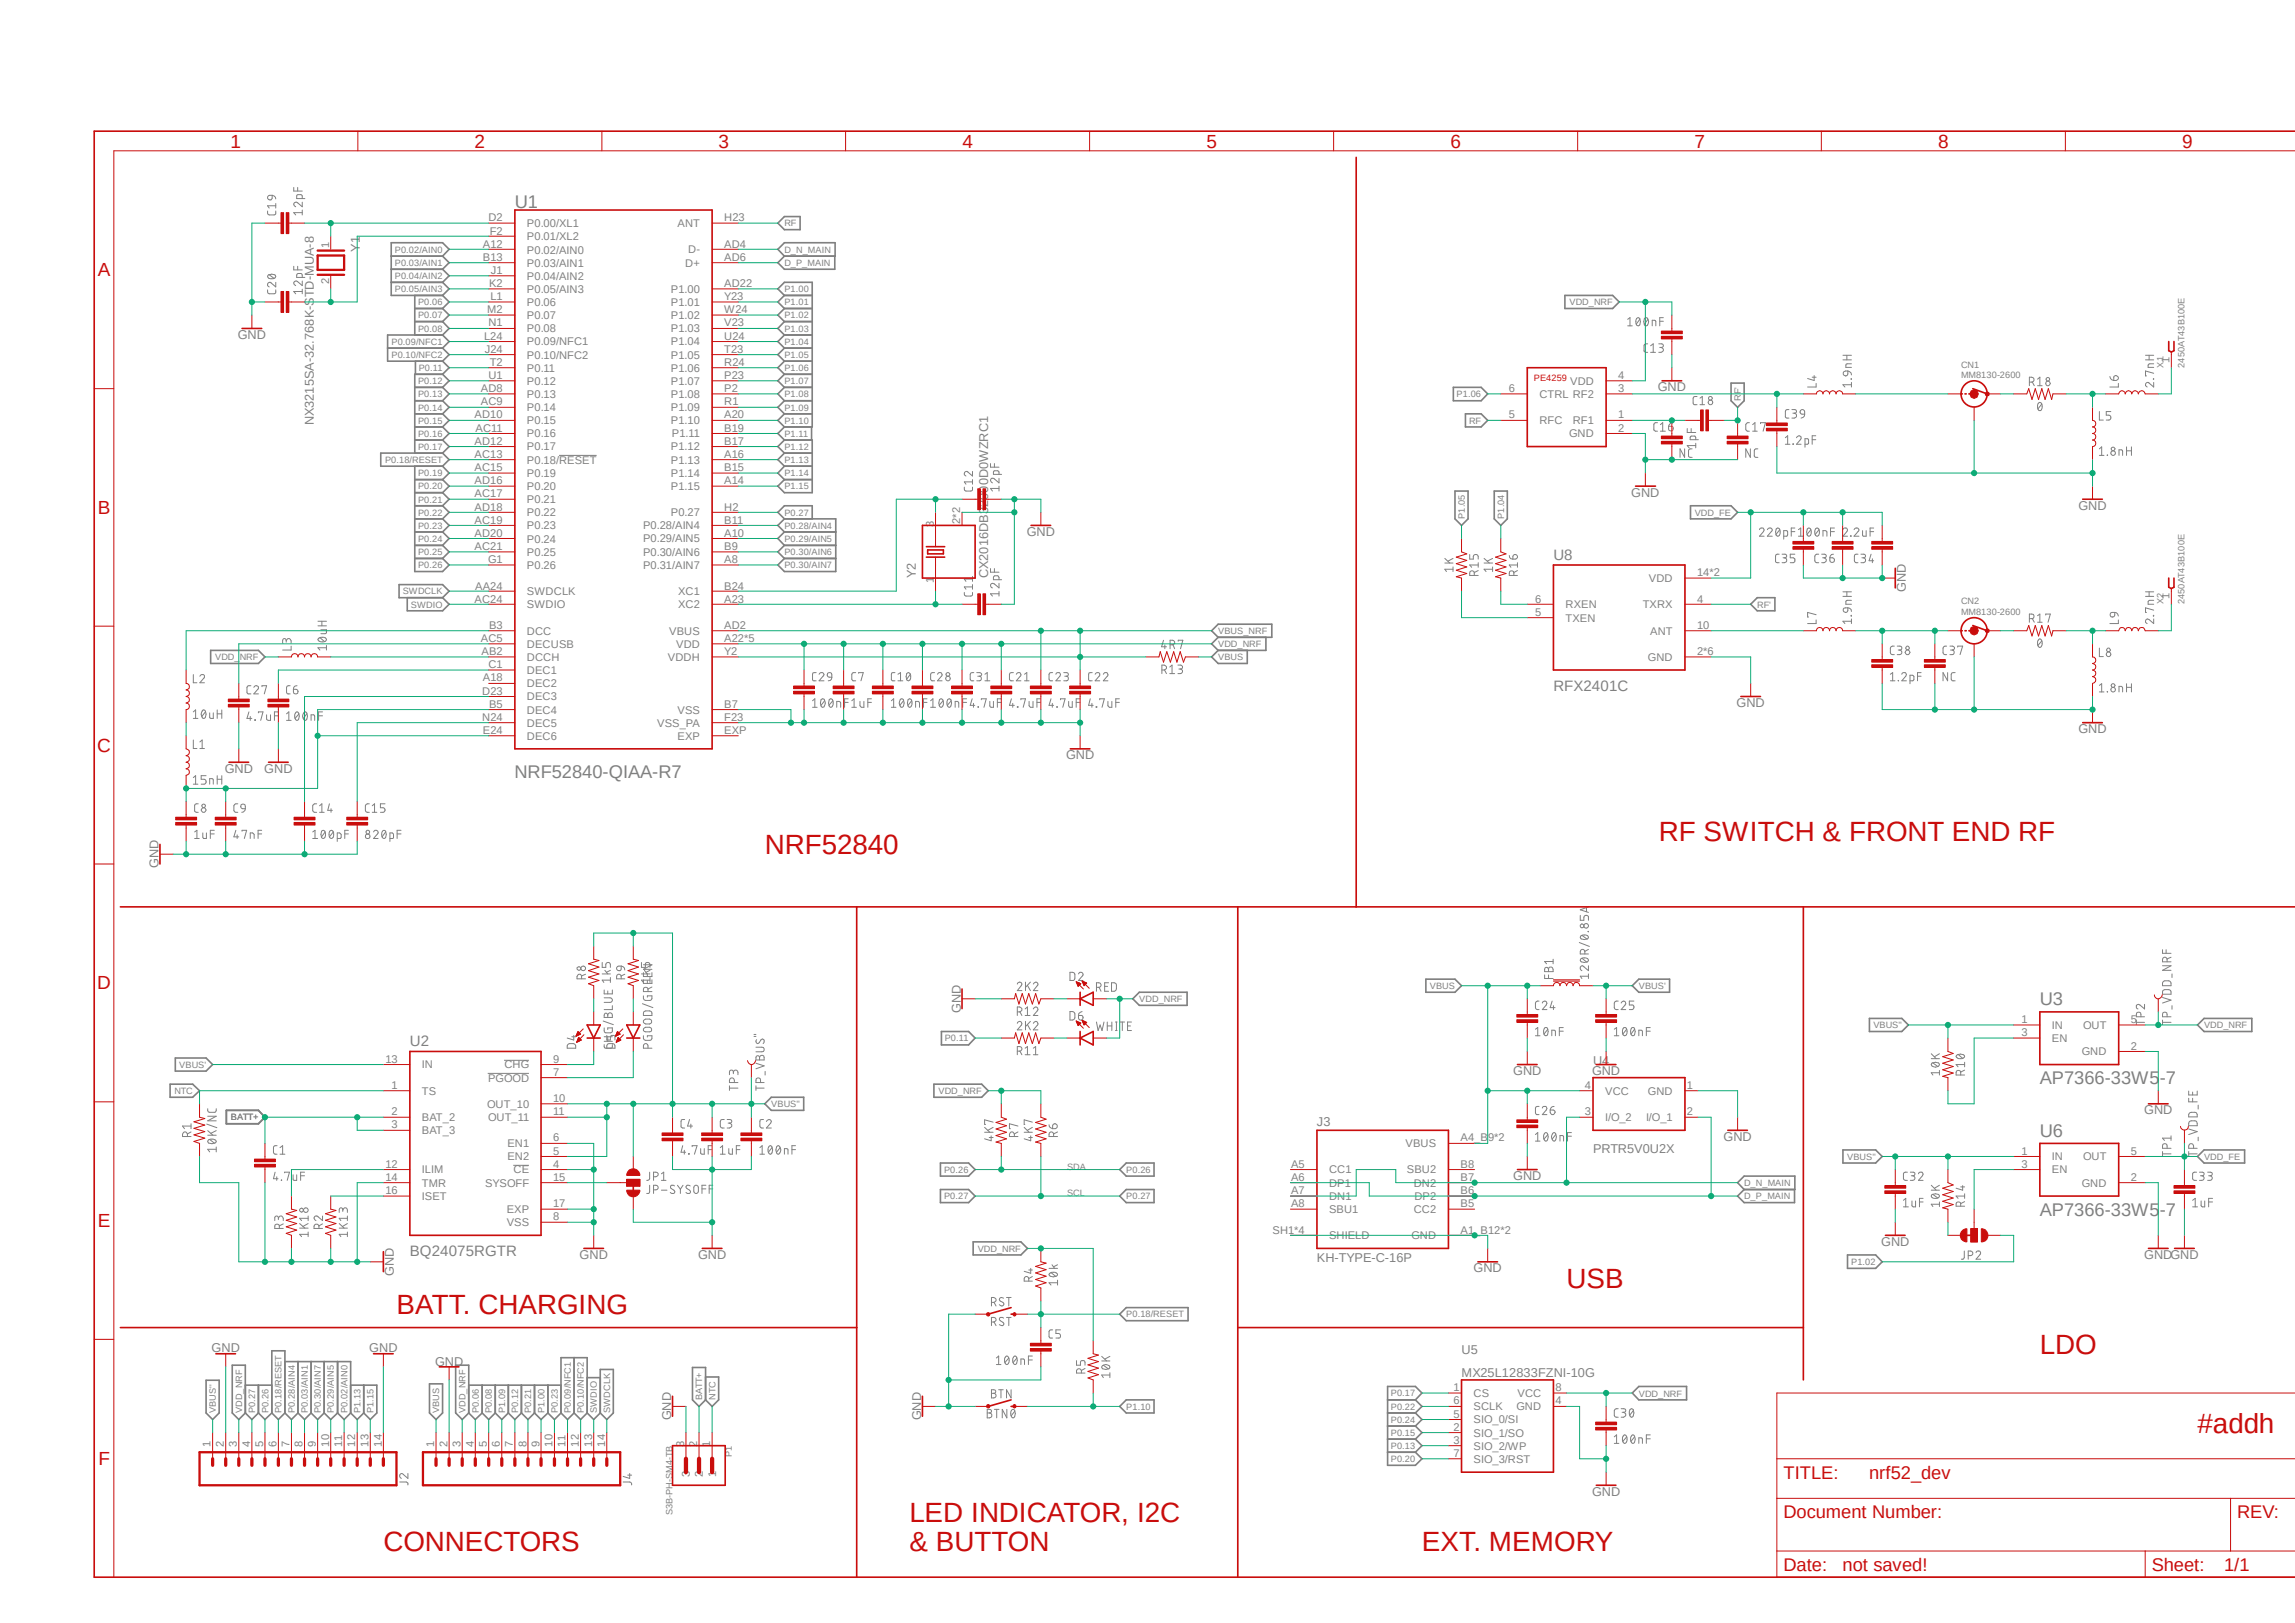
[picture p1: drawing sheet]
<svg xmlns="http://www.w3.org/2000/svg" width="297mm" height="210mm" viewBox="0 0 297 210" stroke-linecap="round" stroke-linejoin="round" font-family="sans-serif">
<defs><g id="words">
<g font-size="3.6" fill="#c90d0c">
<text x="99" y="110.5">NRF52840</text>
<text x="214.7" y="108.8">RF SWITCH &amp; FRONT END RF</text>
<text x="202.7" y="166.7">USB</text>
<text x="51.3" y="170.1">BATT. CHARGING</text>
<text x="264" y="175.2">LDO</text>
<text x="284.4" y="185.4">#addh</text>
<text x="117.7" y="196.9">LED INDICATOR, I2C</text>
<text x="49.6" y="200.7">CONNECTORS</text>
<text x="117.7" y="200.7">&amp; BUTTON</text>
<text x="184" y="200.7">EXT. MEMORY</text>
</g>
<g font-size="2.5" fill="#c90d0c">
<text x="29.8" y="19.1">1</text>
<text x="61.4" y="19.1">2</text>
<text x="93" y="19.1">3</text>
<text x="124.5" y="19.1">4</text>
<text x="156.1" y="19.1">5</text>
<text x="187.7" y="19.1">6</text>
<text x="219.3" y="19.1">7</text>
<text x="250.8" y="19.1">8</text>
<text x="282.4" y="19.1">9</text>
<text x="12.7" y="35.7">A</text>
<text x="12.7" y="66.5">B</text>
<text x="12.6" y="97.3">C</text>
<text x="12.6" y="128">D</text>
<text x="12.7" y="158.8">E</text>
<text x="12.7" y="189.6">F</text>
</g>
<g font-size="2.4" fill="#808080">
<text x="66.6" y="26.9">U1</text>
<text x="66.6" y="100.6">NRF52840-QIAA-R7</text>
<text x="264" y="130.1">U3</text>
<text x="264" y="140.3">AP7366-33W5-7</text>
<text x="264" y="147.1">U6</text>
<text x="264" y="157.3">AP7366-33W5-7</text>
</g>
<g font-size="2.4" fill="#c90d0c">
<text x="230.8" y="191.3">TITLE:</text>
<text x="241.9" y="191.3">nrf52_dev</text>
<text x="230.8" y="196.4">Document Number:</text>
<text x="289.5" y="196.4">REV:</text>
<text x="230.8" y="203.2">Date:</text>
<text x="238.5" y="203.2">not saved!</text>
<text x="278.5" y="203.2">Sheet:</text>
<text x="287.8" y="203.2">1/1</text>
</g>
<g font-size="1.9" fill="#808080">
<text x="201" y="72.4">U8</text>
<text x="201" y="89.4">RFX2401C</text>
<text x="53" y="135.4">U2</text>
<text x="53" y="162.6">BQ24075RGTR</text>
</g>
<g font-size="1.7" fill="#808080">
<text x="46.6" y="32.6" transform="rotate(-90 46.6 32.6)">Y1</text>
<text x="30.8" y="43.9">GND</text>
<text x="214.5" y="50.6">GND</text>
<text x="40.6" y="55" transform="rotate(-90 40.6 55)">NX3215SA-32.768K-STD-MUA-8</text>
<text x="211.1" y="64.3">GND</text>
<text x="269" y="66">GND</text>
<text x="132.9" y="69.3">GND</text>
<text x="118.5" y="74.8" transform="rotate(-90 118.5 74.8)">Y2</text>
<text x="127.9" y="74.8" transform="rotate(-90 127.9 74.8)">CX2016DB32000D0WZRC1</text>
<text x="246.6" y="76.6" transform="rotate(-90 246.6 76.6)">GND</text>
<text x="224.7" y="91.5">GND</text>
<text x="269" y="94.9">GND</text>
<text x="29.1" y="100">GND</text>
<text x="34.2" y="100">GND</text>
<text x="138" y="98.3">GND</text>
<text x="20.5" y="112.4" transform="rotate(-90 20.5 112.4)">GND</text>
<text x="124.3" y="131.1" transform="rotate(-90 124.3 131.1)">GND</text>
<text x="206.2" y="137.8">U4</text>
<text x="195.8" y="139.1">GND</text>
<text x="206" y="139.1">GND</text>
<text x="170.4" y="145.8">J3</text>
<text x="206.2" y="149.2">PRTR5V0U2X</text>
<text x="223.1" y="147.6">GND</text>
<text x="277.5" y="144.2">GND</text>
<text x="195.8" y="152.7">GND</text>
<text x="243.5" y="161.2">GND</text>
<text x="51" y="165.1" transform="rotate(-90 51 165.1)">GND</text>
<text x="75" y="162.9">GND</text>
<text x="90.3" y="162.9">GND</text>
<text x="170.4" y="163.3">KH-TYPE-C-16P</text>
<text x="190.7" y="164.6">GND</text>
<text x="277.5" y="162.9">GNDGND</text>
<text x="27.4" y="175">GND</text>
<text x="47.8" y="175">GND</text>
<text x="56.3" y="176.7">GND</text>
<text x="189.1" y="178.1">MX25L12833FZNI-10G</text>
<text x="189.1" y="175.2">U5</text>
<text x="86.9" y="183.8" transform="rotate(-90 86.9 183.8)">GND</text>
<text x="119.2" y="183.8" transform="rotate(-90 119.2 183.8)">GND</text>
<text x="206" y="193.5">GND</text>
</g>
<g font-size="1.4" fill="#808080">
<text x="63.2" y="28.6">D2</text>
<text x="68.2" y="29.4">P0.00/XL1</text>
<text x="87.7" y="29.4">ANT</text>
<text x="93.7" y="28.6">H23</text>
<text x="42.6" y="32" transform="rotate(-90 42.6 32)">1</text>
<text x="62.5" y="32">A12</text>
<text x="62.5" y="33.7">B13</text>
<text x="63.4" y="30.4">F2</text>
<text x="63.5" y="35.4">J1</text>
<text x="68.2" y="31.1">P0.01/XL2</text>
<text x="68.2" y="32.8">P0.02/AIN0</text>
<text x="68.2" y="34.5">P0.03/AIN1</text>
<text x="88.7" y="34.5">D+</text>
<text x="89.1" y="32.8">D-</text>
<text x="93.7" y="32">AD4</text>
<text x="93.7" y="33.7">AD6</text>
<text x="42.6" y="36.7" transform="rotate(-90 42.6 36.7)">2</text>
<text x="63" y="40.6">M2</text>
<text x="63.3" y="37.1">K2</text>
<text x="63.5" y="38.9">L1</text>
<text x="68.2" y="36.2">P0.04/AIN2</text>
<text x="68.2" y="37.9">P0.05/AIN3</text>
<text x="68.2" y="39.6">P0.06</text>
<text x="68.2" y="41.3">P0.07</text>
<text x="86.8" y="37.9">P1.00</text>
<text x="86.8" y="39.6">P1.01</text>
<text x="86.8" y="41.3">P1.02</text>
<text x="93.7" y="37.1">AD22</text>
<text x="93.7" y="38.9">Y23</text>
<text x="93.7" y="40.6">W24</text>
<text x="62.7" y="43.9">L24</text>
<text x="62.7" y="45.6">J24</text>
<text x="63.2" y="42.2">N1</text>
<text x="63.4" y="47.3">T2</text>
<text x="68.2" y="43">P0.08</text>
<text x="68.2" y="44.7">P0.09/NFC1</text>
<text x="68.2" y="46.4">P0.10/NFC2</text>
<text x="86.8" y="43">P1.03</text>
<text x="86.8" y="44.7">P1.04</text>
<text x="86.8" y="46.4">P1.05</text>
<text x="93.7" y="42.2">V23</text>
<text x="93.7" y="43.9">U24</text>
<text x="93.7" y="45.6">T23</text>
<text x="93.7" y="47.3">R24</text>
<text x="280.8" y="46.9" transform="rotate(-90 280.8 46.9)">1</text>
<text x="62.2" y="50.8">AD8</text>
<text x="62.2" y="52.5">AC9</text>
<text x="63.2" y="49.1">U1</text>
<text x="68.2" y="48.1">P0.11</text>
<text x="68.2" y="49.8">P0.12</text>
<text x="68.2" y="51.5">P0.13</text>
<text x="68.2" y="53.2">P0.14</text>
<text x="86.8" y="48.1">P1.06</text>
<text x="86.8" y="49.8">P1.07</text>
<text x="86.8" y="51.5">P1.08</text>
<text x="86.8" y="53.2">P1.09</text>
<text x="93.7" y="49.1">P23</text>
<text x="93.7" y="50.8">P2</text>
<text x="93.7" y="52.5">R1</text>
<text x="195.3" y="50.8">6</text>
<text x="199.2" y="51.5">CTRL RF2</text>
<text x="203.2" y="49.8">VDD</text>
<text x="209.4" y="50.8">3</text>
<text x="209.4" y="49.1">4</text>
<text x="61.4" y="54.1">AD10</text>
<text x="61.4" y="57.6">AD12</text>
<text x="61.4" y="59.3">AC13</text>
<text x="61.6" y="55.8">AC11</text>
<text x="68.2" y="54.9">P0.15</text>
<text x="68.2" y="56.6">P0.16</text>
<text x="68.2" y="58.3">P0.17</text>
<text x="68.2" y="60">P0.18/RESET</text>
<text x="86.8" y="54.9">P1.10</text>
<text x="86.8" y="58.3">P1.12</text>
<text x="86.8" y="60">P1.13</text>
<text x="87" y="56.6">P1.11</text>
<text x="93.7" y="54.1">A20</text>
<text x="93.7" y="55.8">B19</text>
<text x="93.7" y="57.6">B17</text>
<text x="93.7" y="59.3">A16</text>
<text x="195.3" y="54.1">5</text>
<text x="199.2" y="54.9">RFC</text>
<text x="203.1" y="56.6">GND</text>
<text x="203.5" y="54.9">RF1</text>
<text x="209.4" y="54.1">1</text>
<text x="209.4" y="55.8">2</text>
<text x="61.4" y="61">AC15</text>
<text x="61.4" y="62.7">AD16</text>
<text x="61.4" y="64.3">AC17</text>
<text x="68.2" y="61.7">P0.19</text>
<text x="68.2" y="63.4">P0.20</text>
<text x="68.2" y="65.1">P0.21</text>
<text x="86.8" y="61.7">P1.14</text>
<text x="86.8" y="63.4">P1.15</text>
<text x="93.7" y="61">B15</text>
<text x="93.7" y="62.7">A14</text>
<text x="61.4" y="66.1">AD18</text>
<text x="61.4" y="67.8">AC19</text>
<text x="61.4" y="69.5">AD20</text>
<text x="61.4" y="71.2">AC21</text>
<text x="68.2" y="66.8">P0.22</text>
<text x="68.2" y="68.5">P0.23</text>
<text x="68.2" y="70.2">P0.24</text>
<text x="68.2" y="71.9">P0.25</text>
<text x="83.2" y="68.5">P0.28/AIN4</text>
<text x="83.2" y="70.2">P0.29/AIN5</text>
<text x="83.2" y="71.9">P0.30/AIN6</text>
<text x="86.8" y="66.8">P0.27</text>
<text x="93.7" y="66.1">H2</text>
<text x="93.7" y="67.8">B11</text>
<text x="93.7" y="69.5">A10</text>
<text x="93.7" y="71.2">B9</text>
<text x="120.9" y="68.2" transform="rotate(-90 120.9 68.2)">3</text>
<text x="124.3" y="67.8" transform="rotate(-90 124.3 67.8)">2*2</text>
<text x="61.4" y="78">AC24</text>
<text x="61.5" y="76.3">AA24</text>
<text x="63.2" y="72.9">G1</text>
<text x="68.2" y="73.6">P0.26</text>
<text x="68.2" y="77">SWDCLK</text>
<text x="83.2" y="73.6">P0.31/AIN7</text>
<text x="87.8" y="77">XC1</text>
<text x="93.7" y="72.9">A8</text>
<text x="93.7" y="78">A23</text>
<text x="93.7" y="76.3">B24</text>
<text x="120.9" y="75.5" transform="rotate(-90 120.9 75.5)">1</text>
<text x="198.7" y="78">6</text>
<text x="213.4" y="75.3">VDD</text>
<text x="219.6" y="78">4</text>
<text x="219.6" y="74.5">14*2</text>
<text x="280.8" y="77.6" transform="rotate(-90 280.8 77.6)">1</text>
<text x="62.2" y="83.1">AC5</text>
<text x="63.3" y="81.4">B3</text>
<text x="68.2" y="82.1">DCC</text>
<text x="68.2" y="83.8">DECUSB</text>
<text x="68.2" y="78.7">SWDIO</text>
<text x="86.6" y="82.1">VBUS</text>
<text x="87.5" y="83.8">VDD</text>
<text x="87.8" y="78.7">XC2</text>
<text x="93.7" y="83.1">A22*5</text>
<text x="93.7" y="81.4">AD2</text>
<text x="198.7" y="79.7">5</text>
<text x="202.6" y="78.7">RXEN</text>
<text x="202.6" y="80.4">TXEN</text>
<text x="212.6" y="78.7">TXRX</text>
<text x="213.6" y="82.1">ANT</text>
<text x="219.6" y="81.4">10</text>
<text x="62.3" y="84.8">AB2</text>
<text x="62.4" y="89.9">D23</text>
<text x="62.5" y="88.2">A18</text>
<text x="63.2" y="86.5">C1</text>
<text x="68.2" y="88.9">DEC2</text>
<text x="68.2" y="87.2">DEC1</text>
<text x="68.2" y="85.5">DCCH</text>
<text x="86.4" y="85.5">VDDH</text>
<text x="93.7" y="84.8">Y2</text>
<text x="213.3" y="85.5">GND</text>
<text x="219.6" y="84.8">2*6</text>
<text x="62.4" y="93.3">N24</text>
<text x="62.5" y="95">E24</text>
<text x="63.3" y="91.6">B5</text>
<text x="68.2" y="90.6">DEC3</text>
<text x="68.2" y="92.3">DEC4</text>
<text x="68.2" y="94">DEC5</text>
<text x="68.2" y="95.7">DEC6</text>
<text x="85" y="94">VSS_PA</text>
<text x="87.7" y="92.3">VSS</text>
<text x="87.7" y="95.7">EXP</text>
<text x="93.7" y="91.6">B7</text>
<text x="93.7" y="93.3">F23</text>
<text x="93.7" y="95">EXP</text>
<text x="49.9" y="137.5">13</text>
<text x="71.6" y="137.5">9</text>
<text x="261.6" y="132.4">1</text>
<text x="261.6" y="134.1">3</text>
<text x="265.6" y="133.1">IN</text>
<text x="265.6" y="134.9">EN</text>
<text x="269.4" y="136.6">GND</text>
<text x="269.6" y="133.1">OUT</text>
<text x="275.8" y="135.8">2</text>
<text x="275.8" y="132.4">5</text>
<text x="50.7" y="140.9">1</text>
<text x="54.6" y="138.3">IN</text>
<text x="54.6" y="141.6">TS</text>
<text x="63" y="143.3">OUT_10</text>
<text x="63.2" y="140">PGOOD</text>
<text x="65.3" y="138.3">CHG</text>
<text x="71.6" y="142.6">10</text>
<text x="71.6" y="139.2">7</text>
<text x="205.1" y="140.9">4</text>
<text x="207.7" y="141.6">VCC</text>
<text x="213.3" y="141.6">GND</text>
<text x="218.3" y="140.9">1</text>
<text x="50.7" y="144.3">2</text>
<text x="50.7" y="146">3</text>
<text x="54.6" y="145.1">BAT_2</text>
<text x="54.6" y="146.8">BAT_3</text>
<text x="63.2" y="145.1">OUT_11</text>
<text x="65.7" y="148.5">EN1</text>
<text x="71.6" y="147.7">6</text>
<text x="71.6" y="149.4">5</text>
<text x="71.6" y="144.3">11</text>
<text x="181.9" y="148.5">VBUS</text>
<text x="189" y="147.7">A4_B9*2</text>
<text x="205.1" y="144.3">3</text>
<text x="207.7" y="145.1">I/O_2</text>
<text x="213" y="145.1">I/O_1</text>
<text x="218.3" y="144.3">2</text>
<text x="261.6" y="149.4">1</text>
<text x="275.8" y="149.4">5</text>
<text x="49.9" y="151.1">12</text>
<text x="49.9" y="154.5">16</text>
<text x="49.9" y="152.8">14</text>
<text x="54.6" y="151.8">ILIM</text>
<text x="54.6" y="155.3">ISET</text>
<text x="54.6" y="153.6">TMR</text>
<text x="62.8" y="153.5">SYSOFF</text>
<text x="65.7" y="150.2">EN2</text>
<text x="66.5" y="151.8">CE</text>
<text x="71.6" y="151.1">4</text>
<text x="71.6" y="152.8">15</text>
<text x="167.1" y="152.8">A6</text>
<text x="167.1" y="151.1">A5</text>
<text x="167.1" y="154.5">A7</text>
<text x="172" y="153.6">DP1</text>
<text x="172" y="151.8">CC1</text>
<text x="172" y="155.3">DN1</text>
<text x="182.1" y="151.8">SBU2</text>
<text x="183" y="153.5">DN2</text>
<text x="183" y="155.3">DP2</text>
<text x="189" y="154.5">B6</text>
<text x="189" y="151.1">B8</text>
<text x="189" y="152.8">B7</text>
<text x="261.6" y="151.1">3</text>
<text x="265.6" y="150.2">IN</text>
<text x="265.6" y="151.8">EN</text>
<text x="269.4" y="153.5">GND</text>
<text x="269.6" y="150.2">OUT</text>
<text x="275.8" y="152.8">2</text>
<text x="65.6" y="158.7">VSS</text>
<text x="65.6" y="157">EXP</text>
<text x="71.6" y="157.9">8</text>
<text x="71.6" y="156.2">17</text>
<text x="164.7" y="159.6">SH1*4</text>
<text x="167.1" y="156.2">A8</text>
<text x="172" y="157">SBU1</text>
<text x="172" y="160.4">SHIELD</text>
<text x="182.7" y="160.4">GND</text>
<text x="183" y="157">CC2</text>
<text x="189" y="159.6">A1_B12*2</text>
<text x="189" y="156.2">B5</text>
<text x="188.1" y="181.7">6</text>
<text x="188.1" y="180">1</text>
<text x="188.1" y="183.4">5</text>
<text x="188.1" y="185.1">2</text>
<text x="190.7" y="182.5">SCLK</text>
<text x="190.7" y="180.8">CS</text>
<text x="190.7" y="184.2">SIO_0/SI</text>
<text x="190.7" y="185.9">SIO_1/SO</text>
<text x="196.3" y="182.5">GND</text>
<text x="196.4" y="180.8">VCC</text>
<text x="201.3" y="181.7">4</text>
<text x="201.3" y="180">8</text>
<text x="27.3" y="187.2" transform="rotate(-90 27.3 187.2)">1</text>
<text x="29" y="187.2" transform="rotate(-90 29 187.2)">2</text>
<text x="30.6" y="187.2" transform="rotate(-90 30.6 187.2)">3</text>
<text x="32.4" y="187.2" transform="rotate(-90 32.4 187.2)">4</text>
<text x="34.1" y="187.2" transform="rotate(-90 34.1 187.2)">5</text>
<text x="35.8" y="187.2" transform="rotate(-90 35.8 187.2)">6</text>
<text x="37.5" y="187.2" transform="rotate(-90 37.5 187.2)">7</text>
<text x="39.2" y="187.2" transform="rotate(-90 39.2 187.2)">8</text>
<text x="40.9" y="187.2" transform="rotate(-90 40.9 187.2)">9</text>
<text x="42.6" y="187.2" transform="rotate(-90 42.6 187.2)">10</text>
<text x="44.3" y="187.2" transform="rotate(-90 44.3 187.2)">11</text>
<text x="46" y="187.2" transform="rotate(-90 46 187.2)">12</text>
<text x="47.7" y="187.2" transform="rotate(-90 47.7 187.2)">13</text>
<text x="49.4" y="187.2" transform="rotate(-90 49.4 187.2)">14</text>
<text x="56.2" y="187.2" transform="rotate(-90 56.2 187.2)">1</text>
<text x="57.9" y="187.2" transform="rotate(-90 57.9 187.2)">2</text>
<text x="59.6" y="187.2" transform="rotate(-90 59.6 187.2)">3</text>
<text x="61.3" y="187.2" transform="rotate(-90 61.3 187.2)">4</text>
<text x="63" y="187.2" transform="rotate(-90 63 187.2)">5</text>
<text x="64.7" y="187.2" transform="rotate(-90 64.7 187.2)">6</text>
<text x="66.4" y="187.2" transform="rotate(-90 66.4 187.2)">7</text>
<text x="68.1" y="187.2" transform="rotate(-90 68.1 187.2)">8</text>
<text x="69.8" y="187.2" transform="rotate(-90 69.8 187.2)">9</text>
<text x="71.5" y="187.2" transform="rotate(-90 71.5 187.2)">10</text>
<text x="73.2" y="187.2" transform="rotate(-90 73.2 187.2)">11</text>
<text x="74.9" y="187.2" transform="rotate(-90 74.9 187.2)">12</text>
<text x="76.6" y="187.2" transform="rotate(-90 76.6 187.2)">13</text>
<text x="78.3" y="187.2" transform="rotate(-90 78.3 187.2)">14</text>
<text x="88.5" y="187.2" transform="rotate(-90 88.5 187.2)">3</text>
<text x="89.3" y="191.1" transform="rotate(-90 89.3 191.1)">3</text>
<text x="90.2" y="187.2" transform="rotate(-90 90.2 187.2)">2</text>
<text x="91" y="191.1" transform="rotate(-90 91 191.1)">2</text>
<text x="91.9" y="187.2" transform="rotate(-90 91.9 187.2)">1</text>
<text x="92.7" y="191.1" transform="rotate(-90 92.7 191.1)">1</text>
<text x="188.1" y="186.9">3</text>
<text x="188.1" y="188.6">7</text>
<text x="190.7" y="187.6">SIO_2/WP</text>
<text x="190.7" y="189.3">SIO_3/RST</text>
</g>
<g font-size="1.2" fill="#808080">
<text x="101.5" y="29.3">RF</text>
<text x="51.1" y="32.7">P0.02/AIN0</text>
<text x="51.1" y="34.4">P0.03/AIN1</text>
<text x="101.5" y="32.7">D_N_MAIN</text>
<text x="101.5" y="34.4">D_P_MAIN</text>
<text x="51.1" y="36.1">P0.04/AIN2</text>
<text x="51.1" y="37.8">P0.05/AIN3</text>
<text x="54.1" y="39.5">P0.06</text>
<text x="54.1" y="41.2">P0.07</text>
<text x="101.5" y="41.2">P1.02</text>
<text x="101.5" y="39.5">P1.01</text>
<text x="101.5" y="37.8">P1.00</text>
<text x="203.1" y="39.5">VDD_NRF</text>
<text x="50.7" y="44.6">P0.09/NFC1</text>
<text x="50.7" y="46.3">P0.10/NFC2</text>
<text x="54.1" y="42.9">P0.08</text>
<text x="101.5" y="46.3">P1.05</text>
<text x="101.5" y="44.6">P1.04</text>
<text x="101.5" y="42.9">P1.03</text>
<text x="253.8" y="47.6">CN1</text>
<text x="280" y="47.6" transform="rotate(-90 280 47.6)">X1</text>
<text x="282.7" y="47.6" transform="rotate(-90 282.7 47.6)">2450AT43B100E</text>
<text x="54.1" y="49.7">P0.12</text>
<text x="54.1" y="51.4">P0.13</text>
<text x="54.1" y="53.1">P0.14</text>
<text x="54.2" y="48">P0.11</text>
<text x="101.5" y="49.7">P1.07</text>
<text x="101.5" y="48">P1.06</text>
<text x="101.5" y="51.4">P1.08</text>
<text x="101.5" y="53.1">P1.09</text>
<text x="188.5" y="51.4">P1.06</text>
<text x="225.3" y="51.9" transform="rotate(-90 225.3 51.9)">RF'</text>
<text x="253.8" y="48.9">MM8130-2600</text>
<text x="49.8" y="59.9">P0.18/RESET</text>
<text x="54.1" y="56.5">P0.16</text>
<text x="54.1" y="58.2">P0.17</text>
<text x="54.1" y="54.8">P0.15</text>
<text x="101.5" y="59.9">P1.13</text>
<text x="101.5" y="58.2">P1.12</text>
<text x="101.5" y="56.5">P1.11</text>
<text x="101.5" y="54.8">P1.10</text>
<text x="190.1" y="54.8">RF</text>
<text x="54.1" y="61.6">P0.19</text>
<text x="54.1" y="63.3">P0.20</text>
<text x="54.1" y="65">P0.21</text>
<text x="101.5" y="63.3">P1.15</text>
<text x="101.5" y="61.6">P1.14</text>
<text x="54.1" y="66.7">P0.22</text>
<text x="54.1" y="68.4">P0.23</text>
<text x="54.1" y="71.8">P0.25</text>
<text x="54.1" y="70.1">P0.24</text>
<text x="101.5" y="71.8">P0.30/AIN6</text>
<text x="101.5" y="70.1">P0.29/AIN5</text>
<text x="101.5" y="68.4">P0.28/AIN4</text>
<text x="101.5" y="66.7">P0.27</text>
<text x="189.6" y="67.1" transform="rotate(-90 189.6 67.1)">P1.05</text>
<text x="194.7" y="67.1" transform="rotate(-90 194.7 67.1)">P1.04</text>
<text x="219.3" y="66.7">VDD_FE</text>
<text x="52.1" y="76.9">SWDCLK</text>
<text x="54.1" y="73.5">P0.26</text>
<text x="101.5" y="73.5">P0.30/AIN7</text>
<text x="53.2" y="78.6">SWDIO</text>
<text x="157.6" y="82">VBUS_NRF</text>
<text x="157.6" y="83.7">VDD_NRF</text>
<text x="227.4" y="78.6">RF'</text>
<text x="253.8" y="79.6">MM8130-2600</text>
<text x="253.8" y="78.2">CN2</text>
<text x="280" y="78.2" transform="rotate(-90 280 78.2)">X2</text>
<text x="282.7" y="78.2" transform="rotate(-90 282.7 78.2)">2450AT43B100E</text>
<text x="27.9" y="85.4">VDD_NRF</text>
<text x="157.6" y="85.4">VBUS</text>
<text x="147.4" y="129.7">VDD_NRF</text>
<text x="185" y="128">VBUS</text>
<text x="212.1" y="128">VBUS'</text>
<text x="122.3" y="134.7">P0.11</text>
<text x="242.4" y="133.1">VBUS''</text>
<text x="285.2" y="133.1">VDD_NRF</text>
<text x="22.6" y="141.6">NTC</text>
<text x="23.2" y="138.2">VBUS'</text>
<text x="99.8" y="143.3">VBUS''</text>
<text x="121.5" y="141.6">VDD_NRF</text>
<text x="29.9" y="145">BATT+</text>
<text x="122.2" y="155.2">P0.27</text>
<text x="122.2" y="151.8">P0.26</text>
<text x="138.1" y="151.3">SDA</text>
<text x="138.1" y="154.8">SCL</text>
<text x="145.8" y="155.2">P0.27</text>
<text x="145.8" y="151.8">P0.26</text>
<text x="225.7" y="153.5">D_N_MAIN</text>
<text x="225.7" y="155.2">D_P_MAIN</text>
<text x="239.1" y="150.1">VBUS''</text>
<text x="285.2" y="150.1">VDD_FE</text>
<text x="126.5" y="162">VDD_NRF</text>
<text x="239.6" y="163.7">P1.02</text>
<text x="145.8" y="170.5">P0.18/RESET</text>
<text x="27.9" y="182.8" transform="rotate(-90 27.9 182.8)">VBUS''</text>
<text x="31.3" y="182.8" transform="rotate(-90 31.3 182.8)">VDD_NRF</text>
<text x="33" y="182.8" transform="rotate(-90 33 182.8)">P0.27</text>
<text x="34.8" y="182.8" transform="rotate(-90 34.8 182.8)">P0.26</text>
<text x="36.4" y="182.8" transform="rotate(-90 36.4 182.8)">P0.18/RESET</text>
<text x="38.1" y="182.8" transform="rotate(-90 38.1 182.8)">P0.28/AIN4</text>
<text x="39.8" y="182.8" transform="rotate(-90 39.8 182.8)">P0.03/AIN1</text>
<text x="41.5" y="182.8" transform="rotate(-90 41.5 182.8)">P0.30/AIN7</text>
<text x="43.2" y="182.8" transform="rotate(-90 43.2 182.8)">P0.29/AIN5</text>
<text x="45" y="182.8" transform="rotate(-90 45 182.8)">P0.02/AIN0</text>
<text x="46.7" y="182.8" transform="rotate(-90 46.7 182.8)">P1.13</text>
<text x="48.3" y="182.8" transform="rotate(-90 48.3 182.8)">P1.15</text>
<text x="56.9" y="182.8" transform="rotate(-90 56.9 182.8)">VBUS</text>
<text x="60.2" y="182.8" transform="rotate(-90 60.2 182.8)">VDD_NRF</text>
<text x="62" y="182.8" transform="rotate(-90 62 182.8)">P0.06</text>
<text x="63.7" y="182.8" transform="rotate(-90 63.7 182.8)">P0.08</text>
<text x="65.4" y="182.8" transform="rotate(-90 65.4 182.8)">P1.09</text>
<text x="67.1" y="182.8" transform="rotate(-90 67.1 182.8)">P0.12</text>
<text x="68.7" y="182.8" transform="rotate(-90 68.7 182.8)">P0.21</text>
<text x="70.5" y="182.8" transform="rotate(-90 70.5 182.8)">P1.00</text>
<text x="72.2" y="182.8" transform="rotate(-90 72.2 182.8)">P0.23</text>
<text x="73.9" y="182.8" transform="rotate(-90 73.9 182.8)">P0.09/NFC1</text>
<text x="75.6" y="182.8" transform="rotate(-90 75.6 182.8)">P0.10/NFC2</text>
<text x="77.3" y="182.8" transform="rotate(-90 77.3 182.8)">SWDIO</text>
<text x="79" y="182.8" transform="rotate(-90 79 182.8)">SWDCLK</text>
<text x="90.9" y="181.1" transform="rotate(-90 90.9 181.1)">BATT+</text>
<text x="92.6" y="181.1" transform="rotate(-90 92.6 181.1)">NTC</text>
<text x="145.8" y="182.4">P1.10</text>
<text x="180" y="180.7">P0.17</text>
<text x="180" y="182.4">P0.22</text>
<text x="180" y="184.1">P0.24</text>
<text x="180" y="185.8">P0.15</text>
<text x="212.1" y="180.7">VDD_NRF</text>
<text x="94.7" y="188.6" transform="rotate(-90 94.7 188.6)">P1</text>
<text x="180" y="187.5">P0.13</text>
<text x="180" y="189.2">P0.20</text>
<text x="87" y="196.1" transform="rotate(-90 87 196.1)">S3B-PH-SM4-TB</text>
</g>
<text font-size="1.2" fill="#c90d0c" x="198.5" y="49.3">PE4259</text>
</g></defs>
<path d="M11.8 16.8l285.3 184.7M297.1 19.7l-285.3 184.8" fill="none" stroke="#fff" stroke-width=".13"/>
<g fill="none" stroke="#808080" stroke-width=".13">
<path d="M34.6 27.3l.1 .4 .1 .1h.8l.1-.1v-.4M34.6 37.5l.1 .4 .1 .1h.8l.1-.1v-.4M34.7 35.6l.5-.1a.41 .41 0 0 1 .5 .3 .62 .62 0 0 1-1.1 0zM34.8 25.3h.4v.4l-.1 .2-.3-.1-.2-.1zM34.8 35.6l.7 .4M35.2 25.3l.3 .1 .1 .1 .1 .2M35.7 36.5v.6l-.6-.5a.27 .27 0 0 0-.3-.1 .27 .27 0 0 0-.2 .3v.2l.2 .1M35.7 26.3v.6M35.7 26.6h-1.1l.2 .3M38 24.3v.4h1.1M38 34.5v.4h1.1M38.5 24.3v.4"/>
<path d="M38.5 34.5v.4M39.1 26.2v.6l-.6-.6a.3 .3 0 0 0-.5 .2l.1 .2 .2 .2M39.1 25.7l-.1-.5h-.6v.5h1.1M39.1 36.4v.6l-.6-.6a.3 .3 0 0 0-.5 .2l.1 .2 .2 .2M39.1 35.9l-.1-.5h-.4l-.2 .1v.4h1.1M39.1 27.5h-1.1l.3 .3M39.1 27.2v.6M39.1 37.4v.6M39.1 37.7h-1.1l.3 .3M72.3 58.9h4.9M128.2 60v.5h1.1M128.7 60v.5"/>
<path d="M210.7 41.3l.2-.2v1.1M210.7 42.2h.5M211.8 41.2a.24 .24 0 0 1 .4 0l.1 .4a.42 .42 0 0 1-.3 .6 .63 .63 0 0 1-.2-1zM212.2 41.3l-.4 .7M212.8 41.2l.2-.1a.58 .58 0 0 1 .4 .5 .58 .58 0 0 1-.4 .6 .73 .73 0 0 1-.2-1zM213.2 44.5l-.4 .1v.1v.8l.2 .1h.2M213.3 41.3l-.5 .7M213.6 45.6h.6M213.6 44.7l.4-.2v1.1M213.8 42.2v-.8l.4 .1 .1 .7M214.5 54.7l-.4 .1-.1 .1v.8l.2 .1h.3M214.7 44.5h.4l.2 .2-.1 .2-.4 .1"/>
<path d="M214.8 41.6h.5M214.9 55.8h.6M214.9 54.9l.3-.2v1.1M215 45l.3 .2v.2l-.3 .2h-.3M215.3 41.1h-.5v1.1M215.9 55.2h.4a.31 .31 0 0 1 .2 .3 .31 .31 0 0 1-.3 .3l-.2-.1zM216.5 54.7l-.3 .1-.3 .4M218 58.1v1.1l-.6-1.1v1.1M218.4 55.5v.5h1.1M218.9 55.5v.5M219 58.1l-.4 .1a1.15 1.15 0 0 0 0 .9l.4 .1M219.5 56.9l-.1-.5-.6 .1-.1 .4h1.1"/>
<path d="M219.5 57.7h-1.1l.2 .3M219.5 57.4v.6M219.6 51.3l-.4 .1-.1 .1 .1 .8v.1h.4M220 52.4h.6M220 51.5l.3-.2v1.1M226.4 54.7l-.4 .1-.1 .1 .1 .8 .4 .1M226.5 58.1v1.1l-.6-1.1v1.1M226.8 55.8h.6M226.8 54.9l.3-.2v1.1M227.5 58.1l-.4 .1a1.15 1.15 0 0 0 0 .9l.4 .1M227.8 54.8v-.1h.7l-.3 1.1M231.1 56.6l.3-.2v1.1"/>
<path d="M231.1 57.5h.5M231.5 53l-.4 .1a1.15 1.15 0 0 0 0 1h.4M231.9 53h.4l.2 .2-.1 .2-.4 .1M232 57.4l.1 .1zM232.2 53.5l.2 .1 .1 .3-.3 .2h-.3M232.5 56.6a.3 .3 0 0 1 .4-.2 .3 .3 0 0 1 .1 .5l-.5 .6h.6M233 53.1l.2-.1 .3 .1 .1 .5h-.5l-.1-.3zM233.6 53.6l-.1 .2-.4 .3M233.6 57.5l.5-.1-.1-.6h-.4v1.1M234.5 56.9h.5M234.5 48.8h.5M234.8 48.6v.6l-.9-.2"/>
<path d="M235 56.4h-.5v1.1M235 49.6v.5h-1.1M238.5 46.6h1.1M238.5 46h1.1M238.6 48.1l.5-.1v.4l-.1 .2h-.4l-.1-.2zM239 46v.6M239.1 48l.5 .3v.2M239.6 49.1h.1M239.6 47.1h-.5l-.2 .1v.3h.7M239.6 49.8h-1.1l.3 .3M239.6 49.5v.6M262.6 49.4h.5l.1-.2-.1-.3-.5-.1v1.1"/>
<path d="M263 49.4l.3 .5M263.7 49.1l.3-.3v1.1M263.7 49.9h.6M263.8 52.2a.24 .24 0 0 1 .4 0l.1 .4a.39 .39 0 0 1-.4 .5l-.2-.3zM264.2 52.3l-.5 .6M271.7 58.1l.3-.3v1.1M271.7 58.9h.6M271.7 53.3v1.1h.5M272.7 58.9h.1M273 48.7l.3 .4 .3 .1M273.2 53.3h-.6v.4h.3a.32 .32 0 0 1 .3 .3 .32 .32 0 0 1-.3 .4h-.3M273.6 48.7l.2-.1a.32 .32 0 0 1 .3 .2 .32 .32 0 0 1-.1 .3l-.4 .1z"/>
<path d="M274.2 49.6v.5h-1.2M274.2 58.9v-.7l.5 .1v.6M275.2 57.8v1.1M275.2 58.3h.6M275.8 57.8v1.1M277.7 46.6h1M277.7 46h1M278.1 46v.6M278.7 49h.1M278.7 49.5v.6l-.6-.5a.27 .27 0 0 0-.3-.1 .27 .27 0 0 0-.1 .2v.2l.2 .2M278.7 47.1h-.5l-.2 .1v.3h.7M278.7 48.3l-1-.3v.6h.1"/>
<path d="M124.8 76.7v.3l.2 .1h.8l.1-.1v-.3M124.8 63v.5h.2h.8l.1-.1v-.4M125.9 61v.6l-.6-.5a.27 .27 0 0 0-.3-.1 .27 .27 0 0 0-.2 .3v.1l.2 .2M125.9 62.1v.6M125.9 74.6v.6M125.9 75.6v.6M125.9 75.9h-1.1l.2 .3M125.9 74.9h-1.1l.2 .3M125.9 62.4h-1.1l.2 .3M128.2 73.6v.4h1.1M128.7 73.6v.4M129.3 75.5v.6l-.6-.5a.3 .3 0 0 0-.5 .1l.1 .3 .1 .1"/>
<path d="M129.3 75l-.1-.5h-.5l-.1 .1v.4h1M129.3 61.9v.6l-.6-.5a.3 .3 0 0 0-.5 .1l.2 .4M129.3 61.4l-.1-.4h-.6v.4h1M129.3 76.8h-1.1l.2 .3M129.3 62.9v.6M129.3 76.5v.6M129.3 63.2h-1.1l.2 .3M187 72.9h1M187 72.3l.6 .6M188 73.7h-1l.2 .3M188 73.4v.6M188 72.3l-.6 .3"/>
<path d="M190.2 71.8v.5h.5v-.3a.32 .32 0 0 1 .3-.3 .32 .32 0 0 1 .3 .3v.3M190.8 74.5v-.5l-.2-.1-.4 .1v.5h1.1M191.3 73.1h-1.1l.3 .3M191.3 73.8l-.5 .3M191.3 72.8v.6M192.1 72.9h1.1M192.1 72.3l.6 .6M193.2 73.7h-1.1l.2 .3M193.2 73.4v.6M193.2 72.3l-.7 .3M195.3 71.9l.1 .2 .1 .2h.3M195.8 71.9l.2-.1h.3l.1 .3-.1 .2h-.5z"/>
<path d="M195.9 74.5v-.5l-.2-.1-.3 .1-.1 .5h1.1M196.4 73.8l-.5 .3M196.4 73.1h-1.1l.2 .3M196.4 72.8v.6M227.7 68.5a.3 .3 0 0 1 .4-.2 .3 .3 0 0 1 .1 .5l-.5 .6h.6M228.7 68.5a.3 .3 0 0 1 .5-.2 .3 .3 0 0 1 0 .5l-.5 .6h.7M230 68.4l.1-.1a.62 .62 0 0 1 0 1.1 .69 .69 0 0 1-.1-1zM230.3 71.7l-.5 .1a1.15 1.15 0 0 0 .1 1h.4M230.3 68.5l-.5 .7M230.6 71.7h.4l.2 .2-.1 .2-.3 .1M230.8 69.4h.5l.1-.2-.1-.5h-.5v1.1M230.9 72.2l.2 .1 .1 .3-.3 .2h-.3"/>
<path d="M231.8 68.8h.5M232.3 71.7h-.6v.5h.4l.2 .1v.4l-.2 .1h-.4M232.3 68.3h-.5v1.1M232.7 69.4h.7M232.7 68.5l.3-.2v1.1M234 68.4l.1-.1a.62 .62 0 0 1 0 1.1 .69 .69 0 0 1-.1-1zM234.4 68.5l-.6 .7M235 68.4l.2-.1a.62 .62 0 0 1 0 1.1 .62 .62 0 0 1-.2-1zM235 79.5l-1.1-.3v.6h.2M235.4 71.7l-.5 .1v.2v.7l.2 .1h.3M235.4 68.5l-.5 .7M235.8 71.7l.5 .1v.1v.2l-.4 .1"/>
<path d="M235.9 69.4v-.7h.4l.1 .1v.6M236.1 72.2l.2 .2v.2l-.2 .2h-.3M236.8 72.2h.5l.1 .2v.3l-.2 .1-.3-.1zM236.9 68.8h.5M237.3 71.7l-.3 .1-.2 .4M237.4 68.3h-.5v1.1M238.5 68.5a.29 .29 0 0 1 .4-.2 .29 .29 0 0 1 .2 .4l-.6 .7h.6M238.5 77.2h1.1M238.5 76.6h1.1M238.6 78.7h.5v.3l-.1 .2h-.4l-.1-.2zM239 76.6v.6M239.1 78.7l.5 .2v.2"/>
<path d="M239.5 69.3l.1 .1zM239.6 79.6v.1zM239.6 77.7h-.5l-.2 .2v.3h.7M239.9 68.5a.3 .3 0 0 1 .5-.2 .3 .3 0 0 1 .1 .5l-.6 .6h.7M240.5 71.7l-.5 .1v.2v.7l.2 .1h.3M240.8 71.7h.4l.2 .2-.1 .2-.3 .1M241 68.7v.6l.1 .1h.4v-.7M241.2 72.2l.2 .2v.2l-.2 .2h-.4M242 68.8h.5M242.1 71.7l-.2 .9h.6M242.3 72.3v.5M242.5 68.3h-.5v1.1"/>
<path d="M263.7 79.7l.3-.2v1M264.8 79.6v-.1h.5l-.3 1M273.2 79.3l.5-.1v.4l-.1 .2a.31 .31 0 0 1-.4 0 .31 .31 0 0 1-.1-.3zM273.7 79.2l.2 .1 .3 .4M277.7 77.2h1M277.7 76.6h1M278.1 76.6v.6M278.7 79.6v.1zM278.7 77.7h-.5l-.2 .2v.3h.7M278.7 79l-1-.3v.5h.1M25 92.1l.3-.2v1.1M25 93h.6"/>
<path d="M25 87.3v1h.5M25 95.8v1.1h.5M25.9 87.5a.3 .3 0 0 1 .4-.2 .3 .3 0 0 1 .1 .5l-.5 .5h.6M25.9 96.9h.6M25.9 96l.3-.2v1.1M26.2 91.9h.2a.66 .66 0 0 1 0 1.1l-.2-.1v-.1a.74 .74 0 0 1 0-.9zM26.6 92.1l-.5 .6M27.1 92.2v.7l.2 .1h.3v-.8M28.1 91.9v1.1M28.1 92.4h.6M28.7 91.9v1.1M32.2 92.1l-.2 .9h.6"/>
<path d="M32.4 92.7v.5M32.5 88.7l-.5 .1v.1v.8l.1 .1h.4M32.9 88.9a.29 .29 0 0 1 .4-.2 .29 .29 0 0 1 .1 .5l-.5 .6h.5M33 93.1l.1 .1zM33.4 92.2v-.1h.6l-.3 1.1M33.9 88.9v-.2h.6l-.3 1.1M34.5 92.5v.5l.2 .2h.3v-.7M35.5 92.6h.5M36 92.1h-.5v1.1M37 82.9l.3-.3h.2l.2 .3v.3M37 83.1v-.4l-.3-.1-.1 .1v.5M37.1 92.4l.3-.3v1.1"/>
<path d="M37.1 93.2h.6M37.5 88.7l-.3 .1-.1 .1v.8l.1 .1h.3M37.7 83.6v.5h-1.1M38 89.2h.4l.2 .3-.1 .2-.1 .1-.4-.1zM38.3 92.2l.1-.1a.66 .66 0 0 1 0 1.1 .66 .66 0 0 1-.1-1zM38.4 88.7l-.2 .1-.2 .1v.3M38.7 92.4l-.5 .6M39.4 92.2l.1-.1a.66 .66 0 0 1 0 1.1h-.1a.72 .72 0 0 1 0-1zM39.7 92.4l-.5 .6M40.3 93.2v-.7h.4v.7M41.1 81h1.1M41.1 80.4h1.1"/>
<path d="M41.2 82.6l.5-.1a.42 .42 0 0 1 .5 .3 .66 .66 0 0 1-1.1 0zM41.2 92.6h.5M41.4 82.5l.6 .5M41.5 81.5h.7v.4l-.7 .1M41.7 80.4v.6M41.7 92.1h-.5v1.1M42.2 83.8h-1.1l.3 .3M42.2 83.5v.6M105.2 91.5h.5M105.2 90.7l.3-.3v1.1M105.6 87l-.4 .1a1.21 1.21 0 0 0 0 1h.4M106 87.2a.3 .3 0 0 1 .4-.2 .3 .3 0 0 1 .1 .5l-.5 .6h.6"/>
<path d="M106.3 90.6l.2-.2a.62 .62 0 0 1 .3 .6 .62 .62 0 0 1-.3 .5 .76 .76 0 0 1-.2-.9zM106.7 90.7l-.4 .6M107.1 87.1l.2-.1 .3 .1 .1 .5h-.5l-.1-.2zM107.3 90.6a.24 .24 0 0 1 .4 0l.1 .2a.62 .62 0 0 1-.3 .7 .76 .76 0 0 1-.2-.9zM107.7 87.6l-.1 .3-.2 .2h-.2M107.8 90.7l-.5 .6M108.3 91.5v-.7h.5v.7M109.3 90.9h.5M109.8 90.4h-.5v1.1M110.2 91.5h.6M110.2 90.7l.3-.3v1.1M110.7 87l-.4 .1-.1 .1 .1 .8 .1 .1h.3"/>
<path d="M111.1 87.1v-.1h.6l-.3 1.1M111.3 90.8v.5l.2 .2h.3v-.7M112.3 90.9h.5M112.8 90.4h-.5v1.1M115.4 90.7l.3-.3v1.1M115.4 91.5h.6M115.8 87l-.4 .1v.1v.8l.1 .1h.3M116.2 88.1h.6M116.2 87.2l.3-.2v1.1M116.5 90.5l.2-.1a.66 .66 0 0 1 0 1.1h-.2v-.1a.74 .74 0 0 1 0-.9zM116.9 90.7l-.4 .6M117.3 87.2a.25 .25 0 0 1 .5 0l.1 .3a.42 .42 0 0 1-.3 .6 .73 .73 0 0 1-.3-.9z"/>
<path d="M117.5 90.6a.24 .24 0 0 1 .4 0l.1 .2a.62 .62 0 0 1-.3 .7 .76 .76 0 0 1-.2-.9zM117.8 87.2l-.5 .7M118 90.7l-.5 .6M118.5 91.5v-.7h.5v.7M119.5 90.9h.5M120 90.4h-.5v1.1M120.4 91.5h.7M120.4 90.7l.3-.3v1.1M120.9 87l-.4 .1-.1 .1 .1 .8 .1 .1h.3M121.3 87.2a.31 .31 0 0 1 .4-.2 .31 .31 0 0 1 .2 .4l-.6 .7h.6M121.6 90.6a.24 .24 0 0 1 .4 0l.1 .2a.62 .62 0 0 1-.3 .7 .76 .76 0 0 1-.2-.9zM122 90.7l-.5 .6"/>
<path d="M122.6 90.6a.25 .25 0 0 1 .5 0v.4a.39 .39 0 0 1-.4 .5 .77 .77 0 0 1-.1-.9zM123.1 90.7l-.5 .6M123.6 91.5v-.7h.4l.1 .7M124.6 90.9h.5M125.1 90.4h-.5v1.1M125.8 90.4l-.2 .9h.6M126 91v.5M126 87l-.4 .1v.1v.8l.1 .1h.3M126.4 87h.4l.2 .2-.1 .3h-.4M126.6 91.4v.1zM126.7 87.5h.2l.1 .2-.1 .4h-.5M127 90.6v-.2h.6l-.3 1.1"/>
<path d="M127.5 88.1h.6M127.5 87.2l.3-.2v1.1M128.1 90.8v.6l.2 .1h.3v-.7M129.1 90.9h.5M129.6 90.4h-.5v1.1M130.9 90.4l-.3 .9h.7M131.1 91v.5M131.1 87l-.4 .1-.1 .1 .1 .8 .1 .1h.3M131.5 87.2a.3 .3 0 0 1 .5-.2 .3 .3 0 0 1 0 .5l-.5 .6h.6M131.7 91.4v.1zM132.1 90.6v-.2h.6l-.3 1.1M132.6 88.1h.6"/>
<path d="M132.6 87.2l.3-.2v1.1M133.2 90.8v.5l.2 .2h.3v-.7M134.2 90.9h.5M134.7 90.4h-.5v1.1M136 90.4l-.2 .9h.6M136.2 91v.5M136.2 87l-.4 .1v.1v.8l.1 .1h.3M136.7 87.2a.3 .3 0 0 1 .4-.2 .3 .3 0 0 1 .1 .5l-.5 .6h.5M136.8 91.4v.1zM137.2 90.6v-.2h.6l-.3 1.1M137.7 87h.3l.3 .2-.1 .3h-.4M138 87.5h.2l.1 .2-.1 .4h-.5"/>
<path d="M138.3 90.8v.5l.2 .2h.3v-.7M139.3 90.9h.5M139.8 90.4h-.5v1.1M141.1 90.4l-.2 .9h.6M141.3 91v.5M141.4 87l-.5 .1a1.21 1.21 0 0 0 .1 1h.4M141.7 87.2a.3 .3 0 0 1 .5-.2 .3 .3 0 0 1 0 .5l-.5 .6h.6M141.9 91.4v.1zM142.3 90.6v-.2h.6l-.3 1.1M142.8 87.2a.31 .31 0 0 1 .4-.2 .31 .31 0 0 1 .2 .4l-.6 .7h.6M143.4 90.8v.5l.2 .2h.3v-.7M144.4 90.9h.5"/>
<path d="M144.9 90.4h-.5v1.1M150.4 86.7l.4-.1 .2-.1v-.2l-.3-.2h-.3v1.1M150.6 82.8l-.3 .9h.7M150.7 86.7l.3 .5M150.7 83.4v.5M151.4 86.3l.3-.2v1.1M151.4 87.2h.6M151.4 83.4h.5l.1-.2-.1-.3-.5-.1v1.1M151.8 83.4l.2 .5M152.4 86.1h.4l.2 .1v.3l-.4 .1M152.5 83v-.2h.6l-.3 1.1M152.7 86.6h.2l.1 .4-.1 .1-.5 .1"/>
<path d="M235 80.2v.5h-1.1M239.6 80.4h-1.1l.3 .3M239.6 80.1v.6M244.6 87.2l.3-.2v1.1M244.6 88.1h.6M245.2 83.6h-.3l-.3 .3 .1 .7 .2 .1h.3M245.5 83.6l.5 .1 .1 .1-.1 .3h-.3M245.7 88.1h.1M245.8 84.1l.2 .1 .1 .3-.1 .2h-.5M246.1 87.2a.29 .29 0 0 1 .4-.2 .29 .29 0 0 1 .2 .4l-.6 .7h.6M247.2 88.1h.4v-.1l.1-.5-.1-.1h-.4v1.1M248.2 87.5h.4"/>
<path d="M248.6 87h-.4v1.1M251.9 83.6l-.4 .1v.2v.7l.4 .1M252.1 87v1.1l-.6-1.1v1.1M252.3 83.6h.4l.2 .2v.1l-.1 .2h-.4M252.6 84.1l.2 .1 .1 .3-.1 .2h-.5M253 87l-.4 .1-.1 .1 .1 .8v.1h.4M253.4 83.7v-.1h.6l-.3 1.1M262.6 80.1l.5-.1 .1-.2-.1-.3h-.5v1M263 80.1l.3 .4M263.7 80.5h.6M263.9 82.7h.1a.66 .66 0 0 1 0 1.1 .66 .66 0 0 1-.1-1.1zM264.2 82.9l-.5 .6"/>
<path d="M271.7 88.7l.3-.2v1M271.7 89.5h.6M271.7 83.9v1.1h.5M272.7 89.5h.1M274.2 80.2v.5h-1.2M274.2 89.5v-.7l.5 .1v.6M275.2 88.5v1M275.2 88.9h.6M275.8 88.5v1M278.7 80.1v.6l-.6-.5a.27 .27 0 0 0-.4 0v.3l.2 .2M25 100.6l.3-.2v1.1M25 101.5h.6"/>
<path d="M25.2 108.5h.6M25.2 107.7l.3-.3v1.1M25.7 104l-.5 .1v.2v.7l.2 .1h.3M26.2 107.8l.1 .7h.4v-.7M26.7 100.4h-.7v.4h.4a.32 .32 0 0 1 .3 .4 .32 .32 0 0 1-.3 .3h-.4M27.1 101.5v-.7h.5v.7M27.2 107.9h.5M27.7 107.4h-.5v1.1M28.1 100.4v1.1M28.1 100.8h.6M28.7 100.4v1.1M30.5 107.4l-.2 .9h.6"/>
<path d="M30.7 108v.5M30.8 104h-.3l-.2 .3v.7l.2 .1h.3M31.2 104.1h.2h.3v.5h-.4l-.1-.2zM31.3 107.6v-.2h.6l-.3 1.1M31.7 104.6v.3l-.2 .2h-.2M32.4 108.5v-.7l.4 .1 .1 .1v.5M33.4 107.9h.5M33.9 107.4h-.5v1.1M40.5 107.7l.3-.3v1.1M40.5 108.5h.6M41 104h-.3l-.2 .3v.7l.2 .1h.3M41.4 104.3l.3-.3v1.1"/>
<path d="M41.4 105.1h.6M41.7 107.5l.1-.1a.62 .62 0 0 1 0 1.1 .69 .69 0 0 1-.1-1zM42.1 107.7l-.5 .6M42.6 104l-.2 .9h.6M42.8 107.5l.1-.1a.62 .62 0 0 1 0 1.1 .62 .62 0 0 1-.1-1zM42.8 104.6v.5M43.1 107.7l-.5 .6M43.6 108.5h.5l.1-.2v-.3l-.3-.2h-.3v1.1M44.6 107.9h.5M45.1 107.4h-.5v1.1M47.8 104h-.3l-.2 .3v.7l.2 .1h.3M48.2 105.1h.6"/>
<path d="M48.2 104.3l.3-.3v1.1M48.3 107.7a.29 .29 0 0 1 .5-.2 .29 .29 0 0 1 .1 .4l-.6 .6h.6M49.6 107.5l.1-.1a.62 .62 0 0 1 0 1.1 .62 .62 0 0 1-.1-1zM49.8 104h-.6v.5l.5 .1 .1 .2-.1 .3h-.5M49.9 107.7l-.5 .6M50.5 108.5h.3l.1-.1v-.4l-.1-.2h-.3v1.1M51.4 107.9h.5M51.9 107.4h-.5v1.1M204.5 118.4v.7h.5v-.4a.3 .3 0 0 1 .3-.3 .3 .3 0 0 1 .3 .3v.4M205.3 117.4v.6M205.6 117.3l-1.1 .4 1.1 .4M63.1 138.9h5.4"/>
<path d="M65.2 137.2h3.3M73.6 135.1h.7l.2 .2v.3h-1.1v-.3zM74 134.2h.5M74.3 134v.6l-.9-.3M75.3 126.7l-.1-.5-.1-.1h-.2l-.2 .3v.3h1.1M75.8 126.1l-.5 .2M77.9 124.5v.7h.5v-.4a.3 .3 0 0 1 .3-.3 .3 .3 0 0 1 .3 .3v.4M77.9 126h1.1M78.1 132.1l1.3 .5M78.2 135.2v.4h.2h1.2l-.1-.4-.2-.2-.6 .1-.2 .2v.3M78.2 133v.6h.2h.6l.2-.1v-.5h-.5v.2M78.2 129.1h.8l.2 .2-.1 .4h-.9"/>
<path d="M78.2 128.1v.5h1v-.5M78.2 134.7h1M78.2 134.2h1M78.3 125.6l.4 .4M78.3 131.1h.2l.2 .3v-.2l.3-.1 .2 .1v.5h-1v-.3zM78.5 134v.6h.5v-.4a.31 .31 0 0 1 .3-.2 .31 .31 0 0 1 .3 .2v.4M78.7 128.2v.4M78.7 131.4v.3M78.7 134.2v.5M79 126.8h-1.1l.2 .3M79 126.5v.6M79 125.6l-.5 .2"/>
<path d="M79.2 135.2v.4h-.2M79.2 130.1v.5h-1M79.9 125.1l.5-.1v.4l-.1 .2h-.4l-.1-.2zM80.4 126.7l-.1-.5-.1-.1-.4 .1v.5h1.1M80.4 125l.4 .3 .1 .2M80.9 126.1l-.5 .2M83 124.5v.7h.5v-.4a.3 .3 0 0 1 .3-.3 .3 .3 0 0 1 .3 .3v.4M83 126h1.1M83.1 129.9l1.4 .5M83.3 134v.4l.2 .2h.6l.2-.1 .1-.5h-.6v.2M83.3 133.1l.3-.2h.5l.2 .2-.1 .4a.89 .89 0 0 1-.9-.2zM83.3 132.1l.3-.2h.5l.2 .2v.2l-.2 .2h-.5l-.3-.2z"/>
<path d="M83.3 128.9v.3l.2 .3h.6l.2-.2 .1-.4h-.6v.1M83.3 125.9v.5h1.1v-.5M83.3 126.8v.5h1.1v-.5M83.3 124.8h1.1l-1.1 .6h1.1M83.3 130.9a.86 .86 0 0 1 1 0l.1 .5h-1.1zM83.4 125.6l.3 .4M83.8 126v.4M83.8 126.9v.4M83.9 135.6l-.1-.4-.1-.2-.4 .2v.4h1.1M83.9 128.3l-.1-.5h-.1h-.4v.5h1.1M84.1 126.8h-1.1l.3 .3M84.1 126.5v.6"/>
<path d="M84.1 125.6l-.5 .2M84.4 127.7l-.5 .3M94.9 138.8l.1-.2 .3-.1 .2 .1v.5M94.9 138.9v-.3l-.3-.1-.2 .1v.5M97.6 134.1h.2M97.6 133.9h.2M97.8 135.5h.8l.2 .1 .1 .1-.1 .4h-1M97.8 137.6l1.1 .3-1.1 .4M97.9 136.7l.2-.1 .2 .2 .2-.2h.2l.1 .1 .1 .5h-1.1zM97.9 134.5a.27 .27 0 0 0-.1 .4 .27 .27 0 0 0 .4 .1l.3-.4a.24 .24 0 0 1 .4 0v.3l-.1 .1M98.3 136.8v.4M99 138.6v.5"/>
<path d="M131.7 127.3a.28 .28 0 0 1 .3-.2 .28 .28 0 0 1 .2 .4l-.5 .7h.5M131.7 132.4a.3 .3 0 0 1 .4-.2 .3 .3 0 0 1 .1 .5l-.5 .6h.5M131.7 130.9h.4l.1-.2v-.2l-.2-.2h-.3v1.1M131.7 136h.4l.1-.2-.1-.3-.4-.1v1.1M132 130.9l.2 .5M132 136l.2 .5M132.7 131.4h.6M132.7 130.6l.3-.3v1.1M132.7 135.6l.3-.2v1.1M132.7 136.5h.6M132.7 127.1v1.1M132.7 132.2v1.1"/>
<path d="M133 127.5l.3 .7M133 132.6l.3 .7M133.3 127.1l-.6 .7M133.3 132.2l-.6 .6M133.7 127.3a.3 .3 0 0 1 .4-.2 .3 .3 0 0 1 .2 .4l-.6 .7h.6M133.7 132.4a.3 .3 0 0 1 .5-.2 .3 .3 0 0 1 0 .5l-.5 .6h.6M133.7 130.6a.31 .31 0 0 1 .3-.3 .31 .31 0 0 1 .3 .1v.3l-.6 .7h.6M133.7 136.5h.6M133.7 135.6l.3-.2v1.1M138.5 125.8l.6 .1a.85 .85 0 0 1-.2 1h-.4zM138.5 130.9h.4l.2 .2v.6l-.2 .3h-.4zM139.6 126a.29 .29 0 0 1 .4-.2 .29 .29 0 0 1 .1 .5l-.5 .6h.6"/>
<path d="M139.6 131.4h.4l.2 .2-.1 .3-.1 .1-.4-.1zM140 130.9l-.4 .2v.3M141.9 127.8l.5-.1 .1-.1-.1-.4h-.5v1.1M141.9 132.2l.2 1.1 .3-.7 .2 .7 .3-1.1M142.2 127.8l.3 .5M143 127.6h.3M143.3 132.2v1.1M143.3 132.8h.6M143.5 127.2h-.5v1.1h.5M143.8 127.2h.4l.2 .1a.85 .85 0 0 1-.1 .9l-.5 .1zM143.9 132.2v1.1M144.4 133.3h.2"/>
<path d="M144.4 132.2h.2M144.5 132.2v1.1M144.9 132.2h.6M145.2 132.2v1.1M145.9 132.8h.4M146.4 132.2h-.5v1.1h.5M198.7 133.2l.3-.2v1M198.7 134h.6M199.2 129.5l-.4 .1-.1 .2 .1 .7 .4 .1M199.6 129.8a.31 .31 0 0 1 .2-.2 .31 .31 0 0 1 .4 .1l-.1 .3-.5 .6h.6M199.9 126.2v.4h1.1M199.9 133h.2a.41 .41 0 0 1 .3 .5 .42 .42 0 0 1-.3 .5 .66 .66 0 0 1-.2-1z"/>
<path d="M199.9 125.3l.3-.1 .2 .2v-.2l.4-.1 .2 .3v.3h-1.1zM200.3 133.2l-.5 .6M200.4 125.4v.3M200.4 126.2v.4M200.8 134v-.7h.5v.7M200.9 129.5l-.3 .9h.7M201 124.1v.6M201 124.4h-1.1l.3 .3M201 130.1v.5M201.8 133.4h.5M202.3 133h-.5v1M204.4 122l1.3 .5"/>
<path d="M204.6 124.1l.4-.1a.42 .42 0 0 1 .6 .2 .62 .62 0 0 1-1.1 0zM204.6 121.2l.4-.2a.42 .42 0 0 1 .6 .3 .62 .62 0 0 1-1.1 0zM204.7 124l.7 .5M204.7 121l.7 .5M205.1 123.4v-.4l-.2-.1-.3 .1-.1 .4h1.1M205.6 120.5h.1M205.6 125v.6l-.6-.5a.3 .3 0 0 0-.5 .1 .3 .3 0 0 0 .2 .4M205.6 126.3h-1.1l.2 .3M205.6 126v.6M205.6 122.9l-.5 .2M208.9 134h.6M208.9 133.2l.3-.2v1"/>
<path d="M209.4 129.5h-.2l-.3 .3 .1 .7 .2 .1h.2M209.8 129.8a.31 .31 0 0 1 .2-.2 .31 .31 0 0 1 .4 .1v.2l-.6 .7h.6M210.1 133h.2a.5 .5 0 0 1 .3 .7l-.1 .2a.24 .24 0 0 1-.4 0l-.1-.6zM210.5 133.2l-.5 .6M211.2 133h.1a.41 .41 0 0 1 .3 .5 .42 .42 0 0 1-.3 .5 .66 .66 0 0 1-.1-1zM211.5 129.5h-.6v.5h.3a.3 .3 0 0 1 .3 .3 .3 .3 0 0 1-.3 .3h-.3M211.5 133.2l-.4 .6M212.1 134v-.7h.4l.1 .7M213.1 133.4h.5M213.6 133h-.5v1M249.9 137h1.1M249.9 136.4l.7 .6"/>
<path d="M250 137.6l.5-.1a.41 .41 0 0 1 .5 .3 .58 .58 0 0 1-.5 .3 .58 .58 0 0 1-.6-.3zM250.1 137.5l.7 .5M251 138.8h-1.1l.2 .3M251 138.5v.6M251 136.4l-.6 .3M253.2 136.6l.5-.2a.39 .39 0 0 1 .5 .4 .73 .73 0 0 1-1-.1zM253.4 136.4l.6 .5M253.7 139.1v-.5l-.2-.1-.3 .1v.5h1.1M254.3 138.5l-.6 .2M254.3 137.8h-1.1l.2 .2M254.3 137.5v.5M276.5 132.3h1"/>
<path d="M276.5 132v.6M277.1 131.6l-.1-.5-.1-.1-.4 .1v.5h1M277.5 130v.6l-.6-.6a.27 .27 0 0 0-.2 0 .27 .27 0 0 0-.2 .2v.2l.2 .2M279.9 132.3h1.1M279.9 122.9v.5h1.1M279.9 132v.6M279.9 129.1l1.1 .3-1.1 .4M279.9 125h1.1l-1.1 .6h1.1M279.9 128.2a.86 .86 0 0 1 1 0l.1 .5h-1.1zM280 127h.8l.2 .2v.4h-1.1v-.4zM280.3 122.9v.5M280.5 131.6l-.1-.5-.2-.1-.3 .1v.5h1.1"/>
<path d="M280.5 124.5l-.1-.5-.2-.1-.3 .1v.5h1.1M281 123.9l-.5 .2M281.1 126v.5M281.1 130.1v.5M24.3 147.1l-.1-.5-.2-.1h-.2l-.2 .3v.3h1.1M24.7 145.7h-1.1l.3 .3M24.7 146.5l-.4 .2M24.7 145.4v.6M26.8 145.5l1.3 .4M26.9 143.5l.1 .4h.1h.8l.1-.2v-.2M26.9 146.9h1.1M26.9 146.3l.7 .6"/>
<path d="M26.9 144.4h1.1l-1.1 .6h1.1M27 147.5l.4-.1a.39 .39 0 0 1 .5 .4l-.5 .2a.42 .42 0 0 1-.5-.3zM27.1 147.4l.6 .5M28 148.7h-1.1l.2 .4M28 148.4v.7M28 146.3l-.7 .3M35.6 151.7l-.2 .8h.6M35.8 152.3v.4M35.9 148.3h-.5v.2v.7l.2 .2h.3M36 157.6l.2-.2h.2l.3 .2v.3M36 157.8v-.4h-.3l-.1 .2v.3M36.2 159l-.1-.5-.2-.1-.3 .1v.5h1.1"/>
<path d="M36.2 149.4h.7M36.2 148.5l.4-.2v1.1M36.4 152.7h.1M36.7 158.4l-.5 .2M36.8 151.8v-.1h.7l-.3 1M37.9 152v.7h.1h.4v-.7M38.8 158.9h1.1M38.8 158.3l.7 .6M38.9 152.1h.5M39.4 151.7h-.5v1M39.9 159.7h-1.1l.2 .3M39.9 157.4v.5"/>
<path d="M39.9 159.4v.6M39.9 158.3l-.7 .4M39.9 157.6h-1.1l.2 .3M41.3 159l-.1-.5-.1-.1-.4 .1-.1 .5h1.1M41.7 157.4v.5l-.6-.5a.3 .3 0 0 0-.5 .2l.3 .3M41.7 158.4l-.4 .2M43.9 158.9h1.1M43.9 158.3l.6 .6M44.4 156.6l.2-.3h.2l.1 .1 .1 .5M44.4 156.8l-.1-.4-.2-.1-.2 .1v.5M45 159.7h-1.1l.2 .3M45 157.6h-1.1l.2 .3"/>
<path d="M45 157.4v.5M45 159.4v.6M45 158.3l-.7 .4M66.4 150.8h2.1M84.1 153.4v.8a.25 .25 0 0 1-.4 .2M84.1 151.7v.8l-.2 .2h-.2M84.6 154l.4-.1 .2-.1-.2-.4h-.4v1M84.6 152.3l.4-.1 .2-.1v-.3l-.2-.1h-.4v1M85.6 154h.7M85.6 152.7h.6M85.6 151.9l.3-.2v1M87.3 153.5a.3 .3 0 0 0-.5 .1v.1l.4 .3a.24 .24 0 0 1 0 .4h-.3l-.2-.1"/>
<path d="M87.7 153.4l.4 .5M88.1 153.9v.5M88.3 148.3l-.2 .8h.6M88.4 153.4l-.3 .5M88.6 148.8v.6M88.6 144.9h-.4l-.1 .2v.7l.2 .2h.3M89.1 149.3l.1 .1zM89.2 144.9l-.2 .8h.6M89.3 153.5a.34 .34 0 0 0-.5 .1l.1 .2 .3 .2a.24 .24 0 0 1 0 .4h-.3l-.1-.1M89.4 145.5v.5M89.6 148.4v-.1h.6l-.3 1.1M89.8 153.5l.2-.1 .3 .1 .1 .6-.2 .3-.4-.1z"/>
<path d="M90.7 148.6v.7l.1 .1h.3v-.8M90.8 153.8h.6M91.4 153.4h-.6v1M91.7 148.8h.4M91.8 153.8h.4M92.1 148.3h-.4v1.1M92.2 153.4h-.4v1M93.2 149.4h.7M93.2 148.5l.3-.2v1.1M93.7 144.9h-.4l-.1 .2 .1 .7 .2 .2h.2M94.1 144.9h.5l.1 .1-.1 .3h-.4M94.3 148.6v.7l.2 .1h.3v-.8"/>
<path d="M94.4 145.3l.3 .2v.3l-.3 .2h-.3M94.4 140.8h1.1M94.4 140.5v.6M95 140.1v-.5l-.2-.1-.3 .1-.1 .5h1.1M95.3 148.8h.5M95.8 148.3h-.5v1.1M97.8 140.8h1.1M97.8 140.5v.6M98.3 149.4h.6M98.3 148.5l.3-.2v1.1M98.4 140.1v-.5l-.2-.1-.3 .1-.1 .5h1.1M98.8 144.9h-.4l-.1 .2 .1 .7 .4 .2"/>
<path d="M99.2 145.1a.31 .31 0 0 1 .4-.2 .31 .31 0 0 1 .1 .4l-.5 .7h.6M99.6 148.3h.1a.66 .66 0 0 1 0 1.1 .66 .66 0 0 1-.1-1.1zM99.9 148.5l-.5 .6M100.6 148.3h.1a.62 .62 0 0 1 .3 .5 .62 .62 0 0 1-.3 .6 .73 .73 0 0 1-.1-1.1zM101 148.5l-.5 .6M101.5 149.4v-.8l.4 .1 .1 .7M102.5 148.8h.5M103 148.3h-.5v1.1M127.4 146.5h1.1M127.4 145.9l.7 .6M128 147.2h.5M128.3 147v.6l-.9-.2"/>
<path d="M128.5 145.2l-1.1-.3v.6h.2M128.5 145.9l-.7 .4M131.3 147.1l-.1-.5-.1-.1h-.2l-.3 .3v.3h1.1M131.7 145.7l-1.1-.3v.6h.2M131.7 146.5l-.4 .2M132.5 146.5h1.1M132.5 145.9l.7 .6M133.1 147.2h.5M133.4 147v.6l-.9-.2M133.6 145.9l-.6 .4M133.6 145.2l-1.1-.3v.6h.1M135.8 145.5v.3l.4 .2"/>
<path d="M136.3 145.5l.2-.1 .2 .1 .1 .1-.1 .4h-.5zM136.4 147.1l-.1-.5-.2-.1-.3 .1v.5h1.1M136.9 146.5l-.5 .2M198.7 146.8l.3-.2v1.1M198.7 147.7h.6M199.2 143.2h-.4l-.1 .2 .1 .7v.1h.4M199.6 143.4a.29 .29 0 0 1 .4-.2 .29 .29 0 0 1 .2 .4l-.6 .6h.6M199.9 146.6h.2a.66 .66 0 0 1 0 1.1 .66 .66 0 0 1-.2-1.1zM200.3 146.8l-.5 .6M200.6 143.6l.5 .1 .2 .2a.37 .37 0 0 1-.5 .3l-.2-.3zM201 146.6h.1a.66 .66 0 0 1 0 1.1l-.1-.1a.72 .72 0 0 1 0-1zM201.1 143.2h-.2l-.3 .4"/>
<path d="M201.3 146.8l-.4 .6M201.9 147.7v-.8l.4 .1 .1 .7M202.9 147h.5M203.4 146.6h-.5v1.1M246.3 155.3l.3-.2v1.1M246.3 156.2h.7M246.8 151.7h-.4l-.1 .2 .1 .7 .2 .1h.2M247.2 151.7h.4l.2 .1-.1 .3h-.3M247.4 155.4v.6l.2 .2h.3v-.8M247.5 152.1l.2 .1 .1 .3-.1 .2h-.5M248.3 151.9a.29 .29 0 0 1 .3-.2 .29 .29 0 0 1 .2 .4l-.5 .6h.6M248.4 155.5h.5"/>
<path d="M248.9 155.1h-.5v1.1M249.9 154h1.1M249.9 153.4l.7 .6M250 154.6l.5-.1a.41 .41 0 0 1 .5 .3 .62 .62 0 0 1-1.1 0zM250.1 154.6l.7 .4M251 155.5v.6M251 155.8h-1.1l.2 .3M251 153.4l-.6 .4M253.7 156.1v-.5l-.2-.1-.3 .1v.5h1.1M253.7 153.6h.6M254 153.4v.6l-.8-.2M254.3 154.5v.6"/>
<path d="M254.3 155.5l-.6 .2M254.3 154.8h-1.1l.2 .3M279.9 149.3h1.1M279.9 149v.6M280.5 148.6l-.1-.5-.2-.1-.3 .1v.5h1.1M281 147v.6M281 147.3h-1.1l.2 .3M283.3 149.3h1.1M283.3 141.2v.5h1.1v-.5M283.3 142.1v.5h1.1M283.3 149v.6M283.3 146.1l1.1 .3-1.1 .4"/>
<path d="M283.3 145.2a.85 .85 0 0 1 .9-.1l.2 .6h-1.1zM283.4 144h.8l.2 .2v.3h-1.1v-.3zM283.8 156.2h.6M283.8 155.3l.3-.2v1.1M283.8 141.3v.4M283.8 142.1v.5M283.9 148.6l-.1-.5-.1-.1-.4 .1v.5h1.1M284.3 151.7h-.5v.2v.7l.2 .1h.3M284.5 143v.5M284.5 147.2v.4M284.6 151.7h.4l.2 .1v.3h-.4M284.9 155.4v.6l.1 .2h.3v-.8"/>
<path d="M284.9 152.1l.2 .1 .1 .3-.1 .2h-.5M285.7 151.7h.3l.3 .1-.1 .3h-.4M285.8 155.5h.5M286 152.1l.2 .1 .1 .3-.1 .2h-.5M286.3 155.1h-.5v1.1M128.3 171.1h.3l.3-.2-.1-.4h-.5v1M128.3 179.8l.5 .1 .1 .1-.1 .3h-.2l.3 .2-.1 .3-.5 .1zM128.3 168.5l.5-.1 .1-.1v-.2l-.3-.2h-.3v1.1M128.7 171.1l.2 .4M128.7 168.5l.2 .5M128.9 175.7l.3-.2v1.1M128.9 176.6h.6"/>
<path d="M129.2 179.8h.6M129.5 179.8v1.1M129.9 170.6l-.4-.1a.24 .24 0 0 0 0 .4l.4 .3v.2a.35 .35 0 0 1-.6 0M129.9 168a.33 .33 0 0 0-.6 .1l.2 .3 .3 .1a.25 .25 0 0 1 .1 .3 .25 .25 0 0 1-.2 .2l-.4-.2M130.2 175.5h.1a.66 .66 0 0 1 0 1.1 .66 .66 0 0 1-.1-1.1zM130.3 170.5h.6M130.3 167.9h.6M130.6 167.9v1.1M130.6 170.5v1M130.6 175.7l-.6 .6M130.9 179.8v1.1l-.6-1.1v1.1M131.2 175.5h.2a.66 .66 0 0 1 0 1.1 .66 .66 0 0 1-.2-1.1z"/>
<path d="M131.6 175.7l-.5 .6M132.1 176.6v-.7h.4l.1 .7M133.1 176h.5M133.1 165.8v-.5l-.2-.1-.3 .1-.1 .5h1.1M133.1 164.3h.5M133.4 164.1v.7l-.9-.3M133.6 175.5h-.5v1.1M133.6 165.2l-.5 .2M135.8 164.1h1.1M135.8 164.8a.73 .73 0 0 1 1.1 .1 .66 .66 0 0 1-1.1 0zM136 164.7l.6 .4M136.1 163.7l.4 .4"/>
<path d="M136.2 172.1h-.4v.2v.8h.1h.3M136.9 166h-1.1l.2 .3M136.9 165.7v.6M136.9 163.7l-.5 .2M137.2 172.1h-.5v.5h.3a.3 .3 0 0 1 .2 .2 .3 .3 0 0 1-.2 .3h-.3M139.3 176.1v.6h.5v-.4a.31 .31 0 0 1 .3-.2 .31 .31 0 0 1 .3 .2v.4M140 177.7l-.1-.5-.2-.1-.3 .1-.1 .5h1.1M140.4 177.1l-.4 .2M142.6 176.1h1M142.6 175.5l.6 .6M142.6 176.8l.1-.1a.63 .63 0 0 1 .9 .2 .62 .62 0 0 1-1 0zM142.8 176.7l.6 .4"/>
<path d="M143.6 177.9h-1l.2 .4M143.6 177.6v.7M143.6 175.5l-.6 .4M254.2 161.9v.8l-.1 .2h-.3M254.7 162.5l.5-.1 .1-.1-.1-.4h-.5v1M255.7 162.1a.3 .3 0 0 1 .5-.2 .3 .3 0 0 1 0 .4l-.5 .6h.6M51.7 191.8h.9l.2 .1v.3M52.8 190.7v.6l-.6-.5a.3 .3 0 0 0-.5 .1 .3 .3 0 0 0 .2 .4M80.6 191.8h.9a.3 .3 0 0 1 .2 .4M81.2 190.9h.5M81.5 190.7v.6l-.9-.2M127.8 182.4h.4l.1 .1-.1 .3h-.1l.2 .1 .1 .4-.3 .2h-.3z"/>
<path d="M127.8 182.8h.3M128.3 180.3h.3M128.7 182.4h.6M129 182.4v1.1M130.3 182.4v1.1l-.6-1.1v1.1M131 182.4h.1a.66 .66 0 0 1 0 1.1 .68 .68 0 0 1-.1-1.1zM131.3 182.6l-.4 .6M208.9 185.9l.3-.2v1.1M208.9 186.8h.6M209.4 182.3h-.2l-.3 .2 .1 .8 .2 .1h.2M209.8 182.3h.5l.1 .2-.1 .2-.4 .1M210.1 182.8l.3 .2v.2l-.3 .2h-.3"/>
<path d="M210.1 185.7h.2a.66 .66 0 0 1 0 1.1 .66 .66 0 0 1-.2-1.1zM210.5 185.9l-.5 .6M211 182.3h.2a.66 .66 0 0 1 0 1.1 .68 .68 0 0 1-.2-1.1zM211.2 185.7h.1a.66 .66 0 0 1 0 1.1 .66 .66 0 0 1-.1-1.1zM211.4 182.5l-.5 .6M211.5 185.9l-.4 .6M212.1 186.8v-.7h.4l.1 .7M213.1 186.2h.5M213.6 185.7h-.5v1.1"/>
<circle cx="221.4" cy="52.1" r=".3"/>
<circle cx="221.4" cy="51.5" r=".25"/>
<circle cx="265" cy="49.1" r=".23"/>
<circle cx="265" cy="49.6" r=".31"/>
<circle cx="273.5" cy="58.6" r=".3"/>
<circle cx="273.5" cy="58.1" r=".25"/>
<circle cx="122.7" cy="87.8" r=".3"/>
<circle cx="122.7" cy="87.3" r=".25"/>
<circle cx="246.9" cy="83.8" r=".24"/>
<circle cx="246.9" cy="84.4" r=".31"/>
<circle cx="272.9" cy="84.7" r=".3"/>
<circle cx="272.9" cy="84.1" r=".25"/>
<circle cx="273.5" cy="89.2" r=".3"/>
<circle cx="273.5" cy="88.7" r=".25"/>
<circle cx="26.4" cy="104.3" r=".23"/>
<circle cx="26.4" cy="104.8" r=".31"/>
<circle cx="47.6" cy="108.2" r=".3"/>
<circle cx="47.6" cy="107.7" r=".24"/>
<circle cx="204.8" cy="119.8" r=".25"/>
<circle cx="205.3" cy="119.8" r=".3"/>
<circle cx="74.9" cy="125.3" r=".24"/>
<circle cx="75.5" cy="125.3" r=".3"/>
<circle cx="39" cy="156.6" r=".25"/>
<circle cx="39.6" cy="156.6" r=".3"/>
</g>
<g fill="none" stroke="#808080" stroke-width=".21">
<path d="M50.6 33.1h6.7M50.6 34.8h6.7M50.6 36.5h6.7M53.7 39.9h3.6M53.7 38.2v5.1M57.3 33.1l.8-.8-.8-.9h-6.7v6.8h6.7M57.3 33.1l.8 .9-.8 .8M57.3 34.8l.8 .9-.8 .8M57.3 36.5l.8 .9-.8 .8M57.3 38.2l.8 .9-.8 .8M57.3 39.9l.8 .9-.8 .8M101.5 31.4h6.6v1.7h-6.6l-.8-.8z"/>
<path d="M101.5 33.1l-.8 .9 .8 .8h6.5v-1.7M101.5 38.2l-.8-.8 .8-.9h3.6v18.7h-3.6M101.5 39.9l-.8 .9 .8 .8M101.5 39.9h3.6M101.5 38.2l-.8 .9 .8 .8M101.5 38.2h3.6M101.5 28h2v1.7h-2l-.8-.8zM202.5 38.2h6.2l.8 .9-.8 .8h-6.2zM50.2 45h7.1M53.7 56.9h3.6M53.7 55.2h3.6M53.7 53.6h3.6"/>
<path d="M53.7 50.1h3.6M53.7 51.9h3.6M53.7 41.6h3.6M53.8 46.7v1.7M57.3 58.6h-8v1.7h8M57.3 48.4h-3.6v10.2M57.3 43.3h-7.1v3.4h7.1M57.3 41.6l.8 .9-.8 .8M57.3 43.3l.8 .9-.8 .8M57.3 45l.8 .9-.8 .8M57.3 46.7l.8 .9-.8 .8M57.3 48.4l.8 .9-.8 .8"/>
<path d="M57.3 50.1l.8 .9-.8 .9M57.3 51.9l.8 .8-.8 .9M57.3 55.2l.8 .9-.8 .8M57.3 56.9l.8 .9-.8 .8M57.3 58.6l.8 .9-.8 .8M57.3 53.6l.8 .8-.8 .8M101.5 56.9h3.6v6.9h-3.6l-.8-.9 .8-.8M101.5 58.6l-.8 .9 .8 .8M101.5 58.6h3.6M101.5 56.9l-.8 .9 .8 .8M101.5 55.2l-.8 .9 .8 .8M101.5 53.6l-.8 .8 .8 .8"/>
<path d="M101.5 53.6h3.6M101.5 48.4l-.8 .9 .8 .8M101.5 48.4h3.6M101.5 50.1h3.6M101.5 46.7l-.8 .9 .8 .8M101.5 46.7h3.6M101.5 51.9h3.6M101.5 45l-.8 .9 .8 .8M101.5 45h3.6M101.5 43.3l-.8 .9 .8 .8M101.5 43.3h3.6M101.5 41.6l-.8 .9 .8 .8"/>
<path d="M101.5 41.6h3.6M101.5 50.1l-.8 .9 .8 .9M101.5 51.9l-.8 .8 .8 .9M105 55.2v1.7M188.1 50.1h3.6l.8 .9-.8 .9h-3.6zM189.7 53.6h2l.8 .8-.8 .8h-2zM224 49.6h1.7v2.3l-.8 .8-.9-.8zM51.6 75.6h5.7l.8 .9-.8 .8h-5.7zM52.7 77.3v1.7h4.6l.8-.8-.8-.9M53.7 72.3h3.6M53.7 60.3v13.7h3.6l.8-.9-.8-.8M53.7 70.6h3.6"/>
<path d="M53.7 68.8h3.6M53.7 67.1h3.6M53.7 62.1h3.6M53.7 63.8h3.6M53.7 65.4h3.6M57.3 60.3l.8 .9-.8 .9M57.3 62.1l.8 .8-.8 .9M57.3 63.8l.8 .8-.8 .8M57.3 65.4l.8 .9-.8 .8M57.3 67.1l.8 .9-.8 .8M57.3 70.6l.8 .8-.8 .9M57.3 68.8l.8 .9-.8 .9"/>
<path d="M101.5 67.1h6.7v6.9h-6.7l-.8-.9 .8-.8M101.5 72.3h6.7M101.5 70.6l-.8 .8 .8 .9M101.5 70.6h6.7M101.5 68.8l-.8 .9 .8 .9M101.5 68.8h6.7M101.5 67.1l-.8 .9 .8 .8M101.5 62.1h3.6M101.5 67.1l-.8-.8 .8-.9h3.6v1.7M101.5 60.3h3.6M101.5 60.3l-.8 .9 .8 .9M188.3 63.5h1.7v3.6l-.9 .9-.8-.9z"/>
<path d="M193.4 63.5h1.7v3.6l-.9 .9-.8-.9zM218.8 65.4h5.2l.9 .9-.9 .8h-5.2zM226.6 78.2l.8-.9h2.3v1.7h-2.3zM27.3 84.2h6.1l.9 .8-.9 .9h-6.1zM156.8 81.6l.8-.8h7v1.7h-7zM157.6 84.2l-.8 .8 .8 .9h3.8v-1.7M157.6 82.5l-.8 .8 .8 .9M163.8 82.5v1.7h-6.2M22.7 136.9h4l.8 .9-.8 .8h-4zM121.8 133.5h3.5l.9 .8-.9 .9h-3.5zM147.4 128.4h6.2v1.7h-6.2l-.8-.9zM184.5 126.7h3.8l.8 .9-.8 .8h-3.8z"/>
<path d="M212.1 126.7h4v1.7h-4l-.9-.8zM241.9 131.8h4.2l.9 .8-.9 .9h-4.2zM285.2 131.8h6.2v1.7h-6.2l-.8-.9zM22 140.3h2.9l.9 .8-.9 .9h-2.9zM29.3 143.7h4.1l.9 .9-.9 .8h-4.1zM99 142.8l.8-.8h4.2v1.7h-4.2zM120.9 140.3h6.1l.9 .8-.9 .9h-6.1zM121.7 153.9h3.6l.9 .9-.9 .8h-3.6zM121.7 150.5h3.6l.9 .8-.9 .9h-3.6zM144.9 154.8l.9-.9h3.6v1.7h-3.6zM145.8 150.5h3.6v1.7h-3.6l-.9-.9zM225.7 153.9l-.8 .9 .8 .8h6.5v-1.7"/>
<path d="M225.7 152.2h6.6v1.7h-6.6l-.8-.9zM238.5 148.8h4.2l.9 .8-.9 .9h-4.2zM284.4 149.6l.8-.8h5.3v1.7h-5.3zM26.7 178.6h1.7v4.2l-.9 .9-.8-.9zM30.1 176.7h1.6v6.1l-.8 .9-.8-.9zM31.7 179.2h3.5M33.4 179.2v3.6M36.9 176.2h8.5v6.6M38.6 176.2v6.6M40.3 176.2v6.6M42 176.2v6.6M43.7 176.2v6.6"/>
<path d="M45.4 179.2h3.4v3.6l-.9 .9-.8-.9M47.1 179.2v3.6M55.6 179.1h1.7v3.7l-.9 .9-.8-.9zM59 176.7h1.7v6.1l-.9 .9-.8-.9zM60.7 179.2h11.9M62.4 179.2v3.6M64.1 179.2v3.6M65.8 179.2v3.6M67.5 179.2v3.6M69.2 179.2v3.6M70.9 179.2v3.6M74.3 175.7v7.1"/>
<path d="M76 178.3h1.7M77.7 177.2h1.7v5.6l-.9 .9-.8-.9zM89.6 177h1.7v4.1l-.8 .9-.9-.9zM91.3 178.2h1.7v2.9l-.8 .9-.9-.9M125.9 160.7h6.2l.9 .8-.9 .9h-6.2zM144.9 170.1l.9-.9h8v1.7h-8zM212.1 179.4h6.2v1.7h-6.2l-.9-.8zM239.1 162.4h3.6l.9 .9-.9 .8h-3.6zM31.7 182.8l.9 .9 .8-.9M33.4 182.8l.9 .9 .9-.9M35.2 182.8v-8h1.7v8M35.2 182.8l.8 .9 .9-.9"/>
<path d="M36.9 182.8l.8 .9 .9-.9M38.6 182.8l.8 .9 .9-.9M40.3 182.8l.8 .9 .9-.9M42 182.8l.8 .9 .9-.9M43.7 182.8l.8 .9 .9-.9M45.4 182.8l.8 .9 .9-.9M60.7 182.8l.8 .9 .9-.9M62.4 182.8l.8 .9 .9-.9M64.1 182.8l.8 .9 .9-.9M65.8 182.8l.8 .9 .9-.9M67.5 182.8l.8 .9 .9-.9M69.2 182.8l.8 .9 .9-.9"/>
<path d="M70.9 182.8l.9 .9 .8-.9M72.6 182.8l.8 .9 .9-.9M72.6 182.8v-7.1h3.4v7.1M74.3 182.8l.8 .9 .9-.9M76 182.8l.8 .9 .9-.9M144.9 182l.9-.9h3.6v1.7h-3.6zM179.6 181.1h3.6M179.6 182.8h3.6M179.6 187.9h3.6M179.6 186.2h3.6M179.6 184.5h3.6M183.2 186.2l.8 .9-.8 .8"/>
<path d="M183.2 181.1l.8-.8-.8-.9h-3.6v10.2h3.6l.8-.8-.8-.9M183.2 181.1l.8 .9-.8 .8M183.2 182.8l.8 .9-.8 .8M183.2 184.5l.8 .9-.8 .8"/>
</g>
<g fill="none" stroke="#c90d0c" stroke-width=".21">
<path d="M66.6 27.2h25.6v69.7h-25.6zM175.5 20.4v96.9M31.3 42.5h2.6M119.4 68h6.8v6.8h-6.8zM119.9 70.7h2.4M119.9 72.1h2.4M120.1 71.2h2v.5h-2zM133.4 68h2.6M29.6 98.6h2.6M138.5 96.9h2.6M15.6 117.3h281.5M20.7 109.3v2.5"/>
<path d="M110.9 117.3v86.8M160.2 117.3v86.8M233.4 117.3v61.3M53 136.1h17v23.8h-17zM76 132.6h1.7l-.9 1.7zM76 134.3h1.7M81.1 134.3h1.7M81.1 132.6h1.7l-.8 1.7zM139.8 129.2l1.7-.8v1.7zM139.8 128.4v1.7M196.4 137.8h2.5M206.2 139.4h11.9v6.9h-11.9z"/>
<path d="M206.6 137.8h2.5M196.4 151.3h2.5M223.6 146.3h2.5M15.6 171.8h95.3M160.2 171.8h73.2M189.1 178.6h11.9v11.9h-11.9zM191.3 163.3h2.5M206.6 192.2h2.5"/>
</g>
<g fill="none" stroke="#c90d0c" stroke-width=".13">
<path d="M42.8 30.6v1.7M42.8 35.7v1.7M63.2 28.9h3.4M63.2 30.6h3.4M63.2 32.3h3.4M63.2 34h3.4M63.2 35.7h3.4M63.2 37.4h3.4M63.2 39.1h3.4M92.2 28.9h3.3M92.2 32.3h3.3M92.2 34h3.3"/>
<path d="M92.2 37.4h3.3M92.2 39.1h3.3M32.6 40.8v1.7M63.2 40.8h3.4M63.2 42.5h3.4M63.2 44.2h3.4M63.2 45.9h3.4M63.2 47.6h3.4M63.2 49.3h3.4M63.2 51h3.4M63.2 52.7h3.4M63.2 54.4h3.4"/>
<path d="M63.2 56.1h3.4M63.2 57.8h3.4M63.2 59.5h3.4M92.2 40.8h3.3M92.2 42.5h3.3M92.2 44.2h3.3M92.2 45.9h3.3M92.2 47.6h3.3M92.2 49.3h3.3M92.2 51h3.3M92.2 52.7h3.3M92.2 54.4h3.3"/>
<path d="M92.2 56.1h3.3M92.2 57.8h3.3M92.2 59.5h3.3M63.2 61.2h3.4M63.2 62.9h3.4M63.2 64.6h3.4M63.2 66.3h3.4M63.2 68h3.4M63.2 69.7h3.4M63.2 71.4h3.4M63.2 73.1h3.4M63.2 78.2h3.4"/>
<path d="M63.2 76.5h3.4M92.2 61.2h3.3M92.2 62.9h3.3M92.2 66.3h3.3M92.2 68h3.3M92.2 69.7h3.3M92.2 71.4h3.3M92.2 73.1h3.3M92.2 78.2h3.3M92.2 76.5h3.3M121.1 66.3v4.4M121.1 72.1v4.4"/>
<path d="M124.5 64.6h2M124.5 78.2h2M124.5 66.3v1.7M126.5 76.8h.4v2.7h-.4zM126.5 63.2h.4v2.8h-.4zM127.2 76.8h.4v2.7h-.4zM127.2 63.2h.4v2.8h-.4zM127.6 64.6h2M127.6 78.2h2M134.7 66.3v1.7M24.1 86.7v1.7a.42 .42 0 0 1 .4 .5 .42 .42 0 0 1-.4 .4 .42 .42 0 0 1 .4 .4 .42 .42 0 0 1-.4 .4 .42 .42 0 0 1 .4 .5 .42 .42 0 0 1-.4 .4 .42 .42 0 0 1 .4 .4 .42 .42 0 0 1-.4 .4v1.7M24.1 95.2v1.7a.45 .45 0 0 1 .4 .4 .45 .45 0 0 1-.4 .5 .42 .42 0 0 1 .4 .4 .42 .42 0 0 1-.4 .4 .42 .42 0 0 1 .4 .5 .42 .42 0 0 1-.4 .4 .42 .42 0 0 1 .4 .4 .42 .42 0 0 1-.4 .4v1.7"/>
<path d="M30.9 96.9v1.7M34.7 91.1h2.7v.4h-2.7zM34.7 90.5h2.7v.3h-2.7zM36 85h1.7a.42 .42 0 0 1 .4-.4 .42 .42 0 0 1 .5 .4 .42 .42 0 0 1 .4-.4 .42 .42 0 0 1 .4 .4 .42 .42 0 0 1 .4-.4 .42 .42 0 0 1 .5 .4 .42 .42 0 0 1 .4-.4 .42 .42 0 0 1 .4 .4h1.7M36 88.4v2.1M36 91.5v2M63.2 88.4h3.4M63.2 83.3h3.4M63.2 81.6h3.4M63.2 86.7h3.4M63.2 90.1h3.4M63.2 91.8h3.4"/>
<path d="M63.2 93.5h3.4M63.2 85h3.4M63.2 95.2h3.4M92.2 83.3h3.3M92.2 81.6h3.3M92.2 91.8h3.3M92.2 93.5h3.3M92.2 85h3.3M92.2 95.2h3.3M102.7 89.5h2.7v.3h-2.7zM102.7 88.8h2.7v.3h-2.7zM104.1 86.7v2.1"/>
<path d="M104.1 89.8v2M107.8 89.5h2.7v.3h-2.7zM107.8 88.8h2.7v.3h-2.7zM109.2 86.7v2.1M109.2 89.8v2M112.9 89.5h2.7v.3h-2.7zM112.9 88.8h2.7v.3h-2.7zM114.3 86.7v2.1M114.3 89.8v2M139.8 95.2v1.7M20.7 110.5h1.7M27.9 106.4h2.7v.4h-2.7z"/>
<path d="M27.9 105.7h2.7v.4h-2.7zM29.2 103.7v2M29.2 106.8v2M38.1 106.4h2.7v.4h-2.7zM38.1 105.7h2.7v.4h-2.7zM39.4 103.7v2M39.4 106.8v2M49.6 137.8h3.4M70 137.8h3.4M70 139.4h3.4M74.5 134.1h.1M74.6 134h.1"/>
<path d="M74.6 134h.2M74.6 133.9h.3M74.6 133.9h.5M74.6 134.8h.1M74.7 133.8h.4M74.7 134.8h.1M74.7 134.7h.2M74.7 133.7h.3M74.7 133.6h.3M74.7 134.7h.3M74.7 134.6h.4M74.8 133.6h.1"/>
<path d="M74.8 134.6h.4M74.8 134.5h.3M74.8 133.5v.1M74.8 134.4h.3M74.8 134.4h.2M74.8 134.3h.2M75.1 133.8l-.3-.3-.3 .6M75.1 133.8l-.6 .3M75.2 134.6l-.3-.4-.3 .7M75.2 134.6l-.6 .3M75.5 133.1l-1 1M75.6 133.9l-1 1"/>
<path d="M76.8 122.4v1.7l.7 .2-1.3 .4 1.3 .4-1.3 .5 1.3 .4-1.3 .4 1.3 .5-1.3 .4 .6 .3v1.6M76.8 130.9v1.7M76.8 134.3v1.8M79.7 134h.1M79.7 134.1h.1M79.7 134h.2M79.7 133.9h.4M79.8 133.9h.4M79.8 133.8h.4M79.8 134.8h.1M79.8 134.8v.1M79.8 133.7h.3"/>
<path d="M79.8 134.7h.2M79.8 134.7h.3M79.8 133.6h.3M79.8 133.6h.2M79.8 134.6h.5M79.9 133.6h.1M79.9 134.5h.4M79.9 134.5h.3M79.9 133.5h.1M79.9 134.4h.3M79.9 134.4h.2M79.9 133.5l.4 .3-.6 .3z"/>
<path d="M80 134.3h.1M80 134.2l.3 .4-.5 .3zM80.6 133.1l-.9 1M80.7 133.9l-.9 1M82 122.4v1.7l.6 .2-1.3 .4 1.3 .4-1.3 .5 1.3 .4-1.3 .4 1.3 .5-1.3 .4 .7 .3v1.6M82 130.9v1.7M82 134.3v1.8M129.6 129.2h1.7l.1-.6 .5 1.3 .4-1.3 .4 1.3 .4-1.3 .5 1.3 .4-1.3 .5 1.3 .2-.7h1.7M138.1 129.2h1.7M139.3 127l.9 1M139.3 127l.6 .3M139.3 127l.2 .6 .4-.3"/>
<path d="M139.3 127.1h.2M139.3 127.1h.1M139.4 127.2h.3M139.4 127.3h.4M139.4 127.3h.5M139.4 127.4h.3M139.4 127.4h.4M139.5 127.6h.1M139.5 127.5h.2M140 127l1 .9M140 127l.6 .2M140 127l.3 .6 .3-.4"/>
<path d="M140.1 127h.1M140.1 127h.2M140.1 127.1h.4M140.1 127.1h.3M140.2 127.2h.4M140.2 127.3h.3M140.3 127.4h.1M140.3 127.4h.2M140.3 127.5h.1M141.5 129.2h1.7M196.3 132h2.7v.3h-2.7zM196.3 131.3h2.7v.3h-2.7z"/>
<path d="M197.7 129.2v2.1M197.7 132.3v2M197.7 136.1v1.7M199.3 127.6h1.7a.42 .42 0 0 1 .5-.5 .42 .42 0 0 1 .4 .5 .42 .42 0 0 1 .4-.5 .42 .42 0 0 1 .4 .5 .42 .42 0 0 1 .5-.5 .42 .42 0 0 1 .4 .5 .42 .42 0 0 1 .4-.5 .42 .42 0 0 1 .4 .5h1.8M201 127h3.4M201 126.8h3.4M206.5 132h2.7v.3h-2.7zM206.5 131.3h2.7v.3h-2.7zM207.9 129.2v2.1M207.9 132.3v2M207.9 136.1v1.7M49.6 141.1h3.4"/>
<path d="M49.6 144.6h3.4M49.6 151.3h3.4M49.6 153h3.4M49.6 146.3h3.4M49.6 154.8h3.4M70 144.6h3.4M70 151.3h3.4M70 148h3.4M70 149.6h3.4M70 153h3.4M70 142.8h3.4M70 158.2h3.4"/>
<path d="M70 156.5h3.4M85.7 147.3h2.7v.3h-2.7zM85.7 146.6h2.7v.3h-2.7zM87 144.6v2M87 147.6v2M90.8 147.3h2.7v.3h-2.7zM90.8 146.6h2.7v.3h-2.7zM92.2 144.6v2M92.2 147.6v2M95.9 147.3h2.7v.3h-2.7zM95.9 146.6h2.7v.3h-2.7zM97.2 144.6v2"/>
<path d="M97.2 147.6v2M129.6 142.8v1.8l.7 .2-1.4 .4 1.4 .5-1.4 .4 1.4 .4-1.4 .4 1.4 .5-1.4 .4 .7 .2v1.6M134.7 142.8v1.8l.7 .2-1.4 .4 1.4 .5-1.4 .4 1.4 .4-1.4 .4 1.4 .5-1.4 .4 .7 .2v1.6M196.3 145.6h2.7v.3h-2.7zM196.3 144.9h2.7v.3h-2.7zM197.7 142.8v2.1M197.7 145.9v2.1M197.7 149.6v1.7M204.4 141.1h1.8M204.4 144.6h1.8M218.1 141.1h1.7M218.1 144.6h1.7"/>
<path d="M224.9 144.6v1.7M192.5 161.5v1.8M187.5 182h1.6M187.5 180.3h1.6M187.5 183.7h1.6M187.5 185.4h1.6M187.5 187.1h1.6M187.5 188.8h1.6M201 182h1.7M201 180.3h1.7M206.5 184.7h2.7v.3h-2.7zM206.5 184h2.7v.4h-2.7z"/>
<path d="M207.9 182v2M207.9 185v2.1M207.9 190.5v1.7"/>
</g>
<g fill="none" stroke="#c90d0c" stroke-width=".34">
<path d="M126.7 63.2v2.8M126.7 76.8v2.7M127.4 63.2v2.8M127.4 76.8v2.7M34.7 91.3h2.7M34.7 90.6h2.7M102.7 89.6h2.7M102.7 88.9h2.7M107.8 89.6h2.7M107.8 88.9h2.7M112.9 89.6h2.7M112.9 88.9h2.7"/>
<path d="M27.9 106.6h2.7M27.9 105.9h2.7M38.1 106.6h2.7M38.1 105.9h2.7M196.3 132.1h2.7M196.3 131.4h2.7M206.5 132.1h2.7M206.5 131.4h2.7M85.7 147.4h2.7M85.7 146.8h2.7M90.8 147.4h2.7M90.8 146.8h2.7"/>
<path d="M95.9 147.4h2.7M95.9 146.8h2.7M196.3 145.8h2.7M196.3 145.1h2.7M206.5 184.9h2.7M206.5 184.2h2.7"/>
</g>
<path d="M41.1 33.1h3.4v1.8h-3.4zM41.1 35.6h3.4M41.1 32.4h3.4" fill="none" stroke="#c90d0c" stroke-width=".3"/>
<path d="M81.1 154h1.7a.85 .85 0 0 1-.8 .9 .85 .85 0 0 1-.9-.9z" fill-rule="evenodd" fill="#c90d0c"/>
<path d="M81.1 154h1.7a.85 .85 0 0 1-.8 .9 .85 .85 0 0 1-.9-.9z" fill="none" stroke="#c90d0c" stroke-width=".13"/>
<path d="M81.4 151.4a.87 .87 0 0 1 1.4 .7h-1.7l.1-.5z" fill-rule="evenodd" fill="#c90d0c"/>
<path d="M80.3 153h.8M81.1 152.6h1.7v.9h-1.7zM81.4 151.4a.87 .87 0 0 1 1.4 .7h-1.7l.1-.5z" fill="none" stroke="#c90d0c" stroke-width=".13"/>
<path d="M82 153v1.8" fill="none" stroke="#c90d0c" stroke-width=".21"/>
<path d="M81.1 152.6h1.7v.9h-1.7z" fill-rule="evenodd" fill="#c90d0c"/>
<g fill="none" stroke="#c90d0c" stroke-width=".13">
<path d="M148.3 85h1.7l.2-.7 .4 1.4 .4-1.4 .5 1.4 .4-1.4 .4 1.4 .4-1.4 .5 1.4 .2-.7h1.7M252.1 134.3v1.8l.7 .2-1.4 .4 1.4 .5-1.4 .4 1.4 .4-1.4 .4 1.4 .5-1.4 .4 .7 .1v1.7M25.8 142.8v1.8l.7 .1-1.4 .5 1.4 .4-1.4 .4 1.4 .4-1.4 .5 1.4 .4-1.4 .4 .7 .3v1.6M32.9 150.7h2.7v.3h-2.7zM32.9 150h2.7v.3h-2.7zM34.3 148v2M34.3 151v2M37.7 154.8v1.7l.7 .1-1.4 .5 1.4 .4-1.4 .4 1.4 .4-1.4 .4 1.4 .5-1.4 .4 .7 .3v1.6M42.8 154.8v1.7l.7 .1-1.4 .5 1.4 .4-1.4 .4 1.4 .4-1.4 .4 1.4 .5-1.4 .4 .7 .3v1.6M76.8 159.9v1.6M78.5 153h1.8M81.1 152.6h1.7v.9h-1.7z"/>
<path d="M82 149.6v1.7M82 154.8v1.7M92.2 159.9v1.6M245.3 158.2v1.7M282.7 159.9v1.6M47.9 163.3h1.7"/>
</g>
<path d="M244 159.9h2.5M49.6 162v2.5M75.6 161.5h2.5M90.9 161.5h2.5M281.4 161.5h2.6" fill="none" stroke="#c90d0c" stroke-width=".21"/>
<path d="M32.9 150.8h2.7M32.9 150.2h2.7" fill="none" stroke="#c90d0c" stroke-width=".34"/>
<path d="M253.8 159.4l.3-.3 .5-.1v1.7a.83 .83 0 0 1-.8-.4 .83 .83 0 0 1 0-.9z" fill-rule="evenodd" fill="#c90d0c"/>
<path d="M253.8 159.4l.3-.3 .5-.1v1.7a.83 .83 0 0 1-.8-.4 .83 .83 0 0 1 0-.9z" fill="none" stroke="#c90d0c" stroke-width=".13"/>
<path d="M256.4 159a.85 .85 0 0 1 .9 .9 .85 .85 0 0 1-.9 .8z" fill-rule="evenodd" fill="#c90d0c"/>
<path d="M255.1 159h.8v1.7h-.8zM255.5 158.2v.8M256.4 159a.85 .85 0 0 1 .9 .9 .85 .85 0 0 1-.9 .8z" fill="none" stroke="#c90d0c" stroke-width=".13"/>
<path d="M253.8 159.9h1.7" fill="none" stroke="#c90d0c" stroke-width=".21"/>
<path d="M255.1 159h.8v1.7h-.8z" fill-rule="evenodd" fill="#c90d0c"/>
<g fill="none" stroke="#c90d0c" stroke-width=".13">
<path d="M194.2 51h3.5M194.2 54.4h3.5M207.9 51h3.3M207.9 54.4h3.3M207.9 56.1h3.3M207.9 49.3h3.3M189.1 69.7v1.7l.7 .3-1.3 .4 1.3 .4-1.3 .4 1.3 .5-1.3 .4 1.3 .4-1.3 .4 .6 .2v1.7M194.2 69.7v1.7l.7 .3-1.4 .4 1.4 .4-1.4 .4 1.4 .5-1.4 .4 1.4 .4-1.4 .4 .7 .2v1.7M197.7 78.2h3.3M197.7 79.9h3.3M212.9 61.2v1.7M218.1 78.2h3.3"/>
<path d="M218.1 74.8h3.3M218.1 81.6h3.3M218.1 85h3.3M226.6 88.4v1.7M96.7 137.2a.53 .53 0 0 0 .6 .6 .53 .53 0 0 0 .5-.6M97.2 137.8v1.6M260.6 132.6h3.4M260.6 134.3h3.4M274.2 132.6h3.4M274.2 136.1h3.4M278.8 128.7a.51 .51 0 0 0 .5 .6 .51 .51 0 0 0 .5-.6M279.3 129.2v1.7"/>
<path d="M243.9 154.1h2.7v.3h-2.7zM243.9 153.4h2.7v.4h-2.7zM245.3 151.3v2.1M245.3 154.4v2.1M252.1 159.9h1.7M252.1 151.3v1.7l.7 .3-1.4 .5 1.4 .4-1.4 .4 1.4 .4-1.4 .4 1.4 .5-1.4 .4 .7 .2v1.7M255.1 159h.8v1.7h-.8zM255.5 156.5v1.7M257.2 159.9h1.7M260.6 149.6h3.4M260.6 151.3h3.4M274.2 149.6h3.4"/>
<path d="M274.2 153h3.4M279.3 141.1v1.7M279.3 159.9v1.6M281.3 154.1h2.8v.3h-2.8zM281.3 153.4h2.8v.4h-2.8zM282.2 145.8a.51 .51 0 0 0 .5 .4 .51 .51 0 0 0 .5-.4M282.7 146.3v1.7M282.7 151.3v2.1M282.7 154.4v2.1M87 182h1.8M88.8 185.4v3.4M90.5 185.4v3.4"/>
<path d="M92.2 185.4v3.4"/>
</g>
<path d="M243.9 154.3h2.7M243.9 153.6h2.7M281.3 154.3h2.8M281.3 153.6h2.8" fill="none" stroke="#c90d0c" stroke-width=".34"/>
<g fill="none" stroke="#c90d0c" stroke-width=".21">
<path d="M197.7 47.6h10.2v10.2h-10.2zM201 73.1h17.1v13.6h-17.1zM211.7 62.9h2.5M225.3 90.1h2.5M264 130.9h10.2v6.9h-10.2zM264 148h10.2v6.8h-10.2zM278 142.8h2.6M278 161.5h2.6M87 187.1h6.9v5.1h-6.9zM87 180.7v2.6"/>
<circle cx="255.5" cy="51" r="1.69"/>
</g>
<path d="M88.8 188.8v1.7M90.5 188.8v1.7M92.2 188.8v1.7" fill="none" stroke="#c90d0c" stroke-width=".55"/>
<path d="M255.1 50.6l.4-.2 .4 .2 .1 .4-.1 .4-.4 .2-.4-.2-.2-.4z" fill-rule="evenodd" fill="#c90d0c"/>
<path d="M255.1 50.6l.4-.2 .4 .2 .1 .4-.1 .4-.4 .2-.4-.2-.2-.4z" fill="none" stroke="#c90d0c" stroke-width=".13"/>
<path d="M257 50.8l.2-.1 .2 .1v.4h-.4l-.1-.2 .4-.1v.2l-.4-.1z" fill-rule="evenodd" fill="#c90d0c"/>
<g fill="none" stroke="#c90d0c" stroke-width=".13">
<path d="M215 42.8h2.7v.4h-2.7zM215 43.5h2.7v.4h-2.7zM216.4 40.8v2M216.4 43.9v2M216.4 47.6v1.7M228.6 55.4h2.7v.4h-2.7zM228.6 54.7h2.7v.4h-2.7zM230 52.7v2M230 55.8v2M252.1 51h1.7M255.5 52.7v1.7M257 50.8l.2-.1 .2 .1v.4h-.4l-.1-.2 .4-.1v.2l-.4-.1z"/>
<path d="M257.2 51h1.7M281 45.6v2M270.8 62.9v1.7M242.2 86h2.7v.4h-2.7zM242.2 85.3h2.7v.4h-2.7zM243.6 83.3v2M243.6 86.4v2M249 86h2.8v.4h-2.8zM249 85.3h2.8v.4h-2.8zM250.4 83.3v2M250.4 86.4v2"/>
</g>
<g fill="none" stroke="#c90d0c" stroke-width=".21">
<path d="M215.1 49.3h2.5M253.8 51h.2M254.3 51h.2M254.8 51h.7M255.3 50.3l1.9 .7M280.7 44.2v1.2l.3 .2 .3-.2v-1.2M269.5 64.6h2.6"/>
<circle cx="255.5" cy="81.6" r="1.69"/>
</g>
<path d="M215 43h2.7M215 43.7h2.7M228.6 55.6h2.7M228.6 54.9h2.7M242.2 86.2h2.7M242.2 85.5h2.7M249 86.2h2.8M249 85.5h2.8" fill="none" stroke="#c90d0c" stroke-width=".34"/>
<path d="M255.1 81.2l.4-.1 .4 .1 .1 .4-.1 .4-.4 .2-.4-.2-.2-.4z" fill-rule="evenodd" fill="#c90d0c"/>
<path d="M255.1 81.2l.4-.1 .4 .1 .1 .4-.1 .4-.4 .2-.4-.2-.2-.4z" fill="none" stroke="#c90d0c" stroke-width=".13"/>
<path d="M257 81.4h.2h.2v.4l-.2 .1-.2-.1-.1-.2 .4-.1-.1 .2-.3-.1z" fill-rule="evenodd" fill="#c90d0c"/>
<g fill="none" stroke="#c90d0c" stroke-width=".13">
<path d="M215 57.1h2.7v.3h-2.7zM215 56.4h2.7v.4h-2.7zM216.4 54.4v2M216.4 57.4v2.1M223.5 57.1h2.7v.3h-2.7zM223.5 56.4h2.7v.4h-2.7zM224.9 54.4v2M224.9 57.4v2.1M232 70.1h2.7v.3h-2.7zM232 70.7h2.7v.4h-2.7zM233.4 68v2.1M233.4 71.1v2"/>
<path d="M237.1 70.1h2.7v.3h-2.7zM237.1 70.7h2.7v.4h-2.7zM238.5 68v2.1M238.5 71.1v2M243.6 74.8h1.7M281 76.2v2M252.1 81.6h1.7M255.5 83.3v1.7M257 81.4h.2h.2v.4l-.2 .1-.2-.1-.1-.2 .4-.1-.1 .2-.3-.1zM257.2 81.6h1.7M270.8 91.8v1.7M272.5 81.6h1.7a.42 .42 0 0 1 .4-.4 .42 .42 0 0 1 .4 .4 .42 .42 0 0 1 .5-.4 .42 .42 0 0 1 .4 .4 .42 .42 0 0 1 .4-.4 .42 .42 0 0 1 .4 .4l.2-.4h.3h.2l.2 .4h1.7"/>
<path d="M129.6 134.3h1.7l.1-.7 .5 1.4 .4-1.4 .4 1.4 .4-1.4 .5 1.4 .4-1.4 .5 1.4 .2-.7h1.7M138.1 134.3h1.7M139.3 132.1l.9 1M139.3 132.1l.6 .3M139.3 132.1l.2 .6 .4-.3M139.3 132.2h.2M139.3 132.2h.1M139.4 132.3h.3M139.4 132.4h.4M139.4 132.4h.5M139.4 132.5h.3M139.4 132.5h.4"/>
<path d="M139.5 132.6h.2M139.5 132.6h.1M139.5 132.7h.1M140 132l1 1M140 132l.6 .3-.3 .3zM140.1 132.1h.2M140.1 132.1h.1M140.1 132.2h.4M140.1 132.2h.3M140.2 132.3h.4M140.2 132.4h.3M140.3 132.5h.1"/>
<path d="M140.3 132.5h.2M140.3 132.6h.1M141.5 134.3h1.7"/>
</g>
<path d="M245.3 73.5v2.6M280.7 74.8v1.2l.3 .2 .3-.2v-1.2M253.8 81.6h.2M254.3 81.6h.2M254.8 81.6h.7M255.3 80.9l1.9 .7M269.5 93.5h2.6M139.8 134.3l1.7-.8v1.7zM139.8 133.5v1.7M130.9 182h.4M130.9 181.1l-3 .9" fill="none" stroke="#c90d0c" stroke-width=".21"/>
<path d="M215 57.3h2.7M215 56.6h2.7M223.5 57.3h2.7M223.5 56.6h2.7M232 70.2h2.7M232 70.9h2.7M237.1 70.2h2.7M237.1 70.9h2.7" fill="none" stroke="#c90d0c" stroke-width=".34"/>
<path d="M127.7 181.8l.2-.1 .2 .1v.3l-.2 .1-.2-.1z" fill-rule="evenodd" fill="#c90d0c"/>
<path d="M127.7 181.8l.2-.1 .2 .1v.3l-.2 .1-.2-.1z" fill="none" stroke="#c90d0c" stroke-width=".13"/>
<path d="M131.1 181.8l.2-.1 .1 .1v.3l-.1 .1-.2-.1v-.1z" fill-rule="evenodd" fill="#c90d0c"/>
<path d="M124.5 129.2h1.7M126.2 182h1.7M131.1 181.8l.2-.1 .1 .1v.3l-.1 .1-.2-.1v-.1zM131.3 182h1.7" fill="none" stroke="#c90d0c" stroke-width=".13"/>
<path d="M124.5 128v2.5M130.9 170.1h.4M130.9 169.2l-3 .9" fill="none" stroke="#c90d0c" stroke-width=".21"/>
<path d="M127.7 169.9l.2-.1 .2 .1v.3l-.2 .1-.2-.1z" fill-rule="evenodd" fill="#c90d0c"/>
<path d="M127.7 169.9l.2-.1 .2 .1v.3l-.2 .1-.2-.1z" fill="none" stroke="#c90d0c" stroke-width=".13"/>
<path d="M131.1 169.9l.2-.1 .1 .1v.3l-.1 .1-.2-.1v-.1z" fill-rule="evenodd" fill="#c90d0c"/>
<g fill="none" stroke="#c90d0c" stroke-width=".13">
<path d="M46.3 17v2.5M77.9 17v2.5M109.4 17v2.5M141 17v2.5M172.6 17v2.5M204.2 17v2.5M235.7 17v2.5M267.3 17v2.5M297.1 19.5h-282.4v184.6M34.3 28.9h2.1M34.3 39.1h2.1M36.4 27.5h.3v2.7h-.3z"/>
<path d="M36.4 37.7h.3v2.7h-.3zM37 27.5h.4v2.7h-.4zM37 37.7h.4v2.7h-.4zM37.4 28.9h2M37.4 39.1h2M12.2 50.3h2.5M218.1 54.4h2M220.1 53h.3v2.8h-.3zM220.8 53h.3v2.8h-.3zM221.1 54.4h2M233.4 51h1.7a.42 .42 0 0 1 .4-.5 .42 .42 0 0 1 .4 .5 .42 .42 0 0 1 .4-.5 .42 .42 0 0 1 .5 .5 .42 .42 0 0 1 .4-.5 .42 .42 0 0 1 .4 .5 .42 .42 0 0 1 .4-.5 .42 .42 0 0 1 .5 .5h1.7M260.6 51h1.7l.3-.7 .4 1.4 .4-1.4 .4 1.4 .4-1.4 .5 1.4 .4-1.4 .4 1.4 .2-.7h1.7"/>
<path d="M270.8 52.7v1.7a.42 .42 0 0 1 .4 .4 .42 .42 0 0 1-.4 .4 .42 .42 0 0 1 .4 .5 .42 .42 0 0 1-.4 .4 .42 .42 0 0 1 .4 .4 .42 .42 0 0 1-.4 .4 .42 .42 0 0 1 .4 .5 .42 .42 0 0 1-.4 .4v1.7M272.5 51h1.7a.42 .42 0 0 1 .4-.5 .42 .42 0 0 1 .4 .5 .42 .42 0 0 1 .5-.5 .42 .42 0 0 1 .4 .5 .42 .42 0 0 1 .4-.5 .42 .42 0 0 1 .4 .5 .44 .44 0 0 1 .4-.4 .44 .44 0 0 1 .4 .2l.1 .2h1.7M242.2 70.1h2.7v.3h-2.7zM242.2 70.7h2.7v.4h-2.7zM243.6 68v2.1M243.6 71.1v2M12.2 81h2.5M29.5 91.1h2.8v.4h-2.8zM29.5 90.5h2.8v.3h-2.8zM30.9 88.4v2.1M30.9 91.5v2M36 96.9v1.7"/>
<path d="M118 89.5h2.7v.3h-2.7zM118 88.8h2.7v.3h-2.7zM119.4 86.7v2.1M119.4 89.8v2M123.1 89.5h2.8v.3h-2.8zM123.1 88.8h2.8v.3h-2.8zM124.5 86.7v2.1M124.5 89.8v2M128.2 89.5h2.7v.3h-2.7zM128.2 88.8h2.7v.3h-2.7zM129.6 86.7v2.1M129.6 89.8v2"/>
<path d="M133.3 89.5h2.8v.3h-2.8zM133.3 88.8h2.8v.3h-2.8zM134.7 86.7v2.1M134.7 89.8v2M138.4 89.5h2.7v.3h-2.7zM138.4 88.8h2.7v.3h-2.7zM139.8 86.7v2.1M139.8 89.8v2M233.4 81.6h1.7a.42 .42 0 0 1 .4-.4 .42 .42 0 0 1 .4 .4 .42 .42 0 0 1 .4-.4 .42 .42 0 0 1 .5 .4 .42 .42 0 0 1 .4-.4 .42 .42 0 0 1 .4 .4 .42 .42 0 0 1 .4-.4 .42 .42 0 0 1 .5 .4h1.7M260.6 81.6h1.7l.3-.7 .4 1.4 .4-1.4 .4 1.4 .4-1.4 .5 1.4 .4-1.4 .4 1.4 .2-.7h1.7M270.8 83.3v1.7a.42 .42 0 0 1 .4 .4 .42 .42 0 0 1-.4 .5 .42 .42 0 0 1 .4 .4 .42 .42 0 0 1-.4 .4 .42 .42 0 0 1 .4 .4 .42 .42 0 0 1-.4 .4 .45 .45 0 0 1 .4 .5 .45 .45 0 0 1-.4 .4v1.7M12.2 111.8h2.5"/>
<path d="M22.7 106.4h2.7v.4h-2.7zM22.7 105.7h2.7v.4h-2.7zM24.1 103.7v2M24.1 106.8v2M44.9 106.4h2.7v.4h-2.7zM44.9 105.7h2.7v.4h-2.7zM46.2 103.7v2M46.2 106.8v2M12.2 142.6h2.5M167 153h3.4M167 151.3h3.4M167 156.5h3.4"/>
<path d="M167 154.8h3.4M167 159.9h3.4M187.5 153h3.3M187.5 151.3h3.3M187.5 156.5h3.3M187.5 154.8h3.3M187.5 159.9h3.3M187.5 148h3.3M12.2 173.3h2.5M29.2 175.2v1.7M49.6 175.2v1.7M58.1 176.9v1.7"/>
<path d="M126.2 170.1h1.7M131.1 169.9l.2-.1 .1 .1v.3l-.1 .1-.2-.1v-.1zM131.3 170.1h1.7M133.3 174.5h2.8v.3h-2.8zM133.3 173.8h2.8v.4h-2.8zM134.7 161.5v1.8l.7 .1-1.4 .5 1.4 .4-1.4 .4 1.4 .4-1.4 .5 1.4 .4-1.4 .4 .7 .3v1.7M134.7 171.8v2M134.7 174.8v2.1M141.5 173.5v1.7l.7 .1-1.4 .5 1.4 .4-1.4 .4 1.4 .4-1.4 .5 1.4 .4-1.4 .4 .7 .3v1.7M27.5 185.4v3.4M29.2 185.4v3.4M30.9 185.4v3.4"/>
<path d="M32.6 185.4v3.4M34.3 185.4v3.4M36 185.4v3.4M37.7 185.4v3.4M39.4 185.4v3.4M41.1 185.4v3.4M42.8 185.4v3.4M44.5 185.4v3.4M46.2 185.4v3.4M47.9 185.4v3.4M49.6 185.4v3.4M56.4 185.4v3.4"/>
<path d="M58.1 185.4v3.4M59.8 185.4v3.4M61.5 185.4v3.4M63.2 185.4v3.4M64.9 185.4v3.4M66.6 185.4v3.4M68.3 185.4v3.4M70 185.4v3.4M71.8 185.4v3.4M73.4 185.4v3.4M75.1 185.4v3.4M76.8 185.4v3.4"/>
<path d="M78.5 185.4v3.4M119.4 182h1.7M230 193.9h67.1M230 188.8h67.1M288.7 193.9v6.8M297.1 180.3h-67.1v23.8h67.1M230 200.7h67.1M277.6 200.7v3.4"/>
</g>
<g fill="none" stroke="#c90d0c" stroke-width=".34">
<path d="M36.5 27.5v2.7M36.5 37.7v2.7M37.2 27.5v2.7M37.2 37.7v2.7M220.3 53v2.8M220.9 53v2.8M242.2 70.2h2.7M242.2 70.9h2.7M29.5 91.3h2.8M29.5 90.6h2.8M118 89.6h2.7M118 88.9h2.7"/>
<path d="M123.1 89.6h2.8M123.1 88.9h2.8M128.2 89.6h2.7M128.2 88.9h2.7M133.3 89.6h2.8M133.3 88.9h2.8M138.4 89.6h2.7M138.4 88.9h2.7M22.7 106.6h2.7M22.7 105.9h2.7M44.9 106.6h2.7M44.9 105.9h2.7"/>
<path d="M133.3 174.7h2.8M133.3 174h2.8"/>
</g>
<path d="M297.1 17h-284.9v187.1h284.9M34.8 98.6h2.5M170.4 146.3h17.1v15.2h-17.1zM27.9 175.2h2.6M48.3 175.2h2.6M56.9 176.9h2.5M119.4 180.7v2.6" fill="none" stroke="#c90d0c" stroke-width=".21"/>
<path d="M25.8 187.9h25.5v4.3h-25.5zM54.7 187.9h25.6v4.3h-25.6z" fill="none" stroke="#c90d0c" stroke-width=".3"/>
<g fill="none" stroke="#c90d0c" stroke-width=".42">
<path d="M27.5 188.8v.8M29.2 188.8v.8M30.9 188.8v.8M32.6 188.8v.8M34.3 188.8v.8M36 188.8v.8M37.7 188.8v.8M39.4 188.8v.8M41.1 188.8v.8M42.8 188.8v.8M44.5 188.8v.8M46.2 188.8v.8"/>
<path d="M47.9 188.8v.8M49.6 188.8v.8M56.4 188.8v.8M58.1 188.8v.8M59.8 188.8v.8M61.5 188.8v.8M63.2 188.8v.8M64.9 188.8v.8M66.6 188.8v.8M68.3 188.8v.8M70 188.8v.8M71.8 188.8v.8"/>
<path d="M73.4 188.8v.8M75.1 188.8v.8M76.8 188.8v.8M78.5 188.8v.8"/>
</g>
<path d="M155.1 85h1.7M192.5 127.6h6.8M197.7 127.6v1.6" fill="none" stroke="#0dab76" stroke-width=".13"/>
<circle cx="197.7" cy="127.6" r=".33" fill="#0dab76"/>
<g fill="none" stroke="#0dab76" stroke-width=".13">
<path d="M189.1 127.6h3.4v20.4"/>
<circle cx="197.7" cy="127.6" r=".33"/>
</g>
<circle cx="192.5" cy="127.6" r=".33" fill="#0dab76"/>
<g fill="none" stroke="#0dab76" stroke-width=".13">
<path d="M204.4 141.1h-6.7v1.7"/>
<circle cx="192.5" cy="127.6" r=".33"/>
</g>
<circle cx="197.7" cy="141.1" r=".33" fill="#0dab76"/>
<g fill="none" stroke="#0dab76" stroke-width=".13">
<path d="M192.5 141.1h5.2"/>
<circle cx="197.7" cy="141.1" r=".33"/>
</g>
<circle cx="192.5" cy="141.1" r=".33" fill="#0dab76"/>
<g fill="none" stroke="#0dab76" stroke-width=".13">
<path d="M30.9 93.5v3.4M24.1 108.8v1.7M29.2 108.8v1.7h-6.8M197.7 134.3v1.8M207.9 134.3v1.8M190.8 148h1.7M197.7 148v1.6M219.8 141.1h5.1v3.5M56.4 183.7v1.7"/>
<circle cx="192.5" cy="141.1" r=".33"/>
</g>
<circle cx="24.1" cy="110.5" r=".33" fill="#0dab76"/>
<circle cx="24.1" cy="110.5" r=".33" fill="none" stroke="#0dab76" stroke-width=".13"/>
<circle cx="29.2" cy="110.5" r=".33" fill="#0dab76"/>
<g fill="none" stroke="#0dab76" stroke-width=".13">
<path d="M39.4 108.8v1.7M46.2 108.8v1.7h-17"/>
<circle cx="29.2" cy="110.5" r=".33"/>
</g>
<circle cx="39.4" cy="110.5" r=".33" fill="#0dab76"/>
<g fill="none" stroke="#0dab76" stroke-width=".13">
<path d="M32.6 39.1h1.7M34.3 28.9h-1.7v11.9"/>
<circle cx="39.4" cy="110.5" r=".33"/>
</g>
<circle cx="32.6" cy="39.1" r=".33" fill="#0dab76"/>
<g fill="none" stroke="#0dab76" stroke-width=".13">
<path d="M124.5 66.3h6.8M129.6 64.6h1.7v13.6h-1.7M134.7 64.6v1.7"/>
<circle cx="32.6" cy="39.1" r=".33"/>
</g>
<circle cx="131.3" cy="66.3" r=".33" fill="#0dab76"/>
<g fill="none" stroke="#0dab76" stroke-width=".13">
<path d="M131.3 64.6h3.4"/>
<circle cx="131.3" cy="66.3" r=".33"/>
</g>
<circle cx="131.3" cy="64.6" r=".33" fill="#0dab76"/>
<g fill="none" stroke="#0dab76" stroke-width=".13">
<path d="M202.7 182h1.7v6.8h3.5M207.9 187.1v3.4"/>
<circle cx="131.3" cy="64.6" r=".33"/>
</g>
<circle cx="207.9" cy="188.8" r=".33" fill="#0dab76"/>
<g fill="none" stroke="#0dab76" stroke-width=".13">
<path d="M82 156.5v1.7h10.2M87 149.6v1.7h10.2v-1.7M92.2 149.6v1.7"/>
<circle cx="207.9" cy="188.8" r=".33"/>
</g>
<circle cx="92.2" cy="151.3" r=".33" fill="#0dab76"/>
<g fill="none" stroke="#0dab76" stroke-width=".13">
<path d="M92.2 151.3v8.6"/>
<circle cx="92.2" cy="151.3" r=".33"/>
</g>
<circle cx="92.2" cy="158.2" r=".33" fill="#0dab76"/>
<g fill="none" stroke="#0dab76" stroke-width=".13">
<path d="M73.4 148h3.4v11.9M73.4 151.3h3.4"/>
<circle cx="92.2" cy="158.2" r=".33"/>
</g>
<circle cx="76.8" cy="151.3" r=".33" fill="#0dab76"/>
<g fill="none" stroke="#0dab76" stroke-width=".13">
<path d="M73.4 158.2h3.4"/>
<circle cx="76.8" cy="151.3" r=".33"/>
</g>
<circle cx="76.8" cy="158.2" r=".33" fill="#0dab76"/>
<g fill="none" stroke="#0dab76" stroke-width=".13">
<path d="M73.4 156.5h3.4"/>
<circle cx="76.8" cy="158.2" r=".33"/>
</g>
<circle cx="76.8" cy="156.5" r=".33" fill="#0dab76"/>
<g fill="none" stroke="#0dab76" stroke-width=".13">
<path d="M255.5 54.4v6.8M221.4 85h5.2v3.4M277.6 136.1h1.7v5M245.3 156.5v1.7M277.6 153h1.7v6.9M282.7 156.5v3.4M88.8 182v3.4"/>
<circle cx="76.8" cy="156.5" r=".33"/>
</g>
<circle cx="255.5" cy="61.2" r=".33" fill="#0dab76"/>
<g fill="none" stroke="#0dab76" stroke-width=".13">
<path d="M230 57.8v3.4h40.8M270.8 59.5v3.4"/>
<circle cx="255.5" cy="61.2" r=".33"/>
</g>
<circle cx="270.8" cy="61.2" r=".33" fill="#0dab76"/>
<g fill="none" stroke="#0dab76" stroke-width=".13">
<path d="M211.2 56.1h1.7v5.1M212.9 59.5h12M216.4 45.9v1.7"/>
<circle cx="270.8" cy="61.2" r=".33"/>
</g>
<circle cx="216.4" cy="59.5" r=".33" fill="#0dab76"/>
<circle cx="216.4" cy="59.5" r=".33" fill="none" stroke="#0dab76" stroke-width=".13"/>
<circle cx="212.9" cy="59.5" r=".33" fill="#0dab76"/>
<g fill="none" stroke="#0dab76" stroke-width=".13">
<path d="M243.6 88.4v3.4h27.2v-1.7M250.4 88.4v3.4"/>
<circle cx="212.9" cy="59.5" r=".33"/>
</g>
<circle cx="250.4" cy="91.8" r=".33" fill="#0dab76"/>
<g fill="none" stroke="#0dab76" stroke-width=".13">
<path d="M255.5 85v6.8"/>
<circle cx="250.4" cy="91.8" r=".33"/>
</g>
<circle cx="255.5" cy="91.8" r=".33" fill="#0dab76"/>
<circle cx="255.5" cy="91.8" r=".33" fill="none" stroke="#0dab76" stroke-width=".13"/>
<circle cx="270.8" cy="91.8" r=".33" fill="#0dab76"/>
<g fill="none" stroke="#0dab76" stroke-width=".13">
<path d="M233.4 73.1v1.7h10.2v-1.7M238.5 73.1v1.7"/>
<circle cx="270.8" cy="91.8" r=".33"/>
</g>
<circle cx="238.5" cy="74.8" r=".33" fill="#0dab76"/>
<circle cx="238.5" cy="74.8" r=".33" fill="none" stroke="#0dab76" stroke-width=".13"/>
<circle cx="243.6" cy="74.8" r=".33" fill="#0dab76"/>
<g fill="none" stroke="#0dab76" stroke-width=".13">
<path d="M126.2 129.2h3.4M126.2 170.1h-3.4v11.9M121.1 182h5.1"/>
<circle cx="243.6" cy="74.8" r=".33"/>
</g>
<circle cx="122.8" cy="182" r=".33" fill="#0dab76"/>
<g fill="none" stroke="#0dab76" stroke-width=".13">
<path d="M134.7 176.9v1.7h-11.9"/>
<circle cx="122.8" cy="182" r=".33"/>
</g>
<circle cx="122.8" cy="178.6" r=".33" fill="#0dab76"/>
<g fill="none" stroke="#0dab76" stroke-width=".13">
<path d="M167 159.9h25.5v1.6"/>
<circle cx="122.8" cy="178.6" r=".33"/>
</g>
<circle cx="190.8" cy="159.9" r=".33" fill="#0dab76"/>
<g fill="none" stroke="#0dab76" stroke-width=".13">
<path d="M104.1 91.8v1.7h30.6v-1.7M129.6 91.8v1.7"/>
<circle cx="190.8" cy="159.9" r=".33"/>
</g>
<circle cx="129.6" cy="93.5" r=".33" fill="#0dab76"/>
<g fill="none" stroke="#0dab76" stroke-width=".13">
<path d="M124.5 91.8v1.7"/>
<circle cx="129.6" cy="93.5" r=".33"/>
</g>
<circle cx="124.5" cy="93.5" r=".33" fill="#0dab76"/>
<g fill="none" stroke="#0dab76" stroke-width=".13">
<path d="M119.4 91.8v1.7"/>
<circle cx="124.5" cy="93.5" r=".33"/>
</g>
<circle cx="119.4" cy="93.5" r=".33" fill="#0dab76"/>
<g fill="none" stroke="#0dab76" stroke-width=".13">
<path d="M114.3 91.8v1.7"/>
<circle cx="119.4" cy="93.5" r=".33"/>
</g>
<circle cx="114.3" cy="93.5" r=".33" fill="#0dab76"/>
<g fill="none" stroke="#0dab76" stroke-width=".13">
<path d="M109.2 91.8v1.7"/>
<circle cx="114.3" cy="93.5" r=".33"/>
</g>
<circle cx="109.2" cy="93.5" r=".33" fill="#0dab76"/>
<circle cx="109.2" cy="93.5" r=".33" fill="none" stroke="#0dab76" stroke-width=".13"/>
<circle cx="134.7" cy="93.5" r=".33" fill="#0dab76"/>
<g fill="none" stroke="#0dab76" stroke-width=".13">
<path d="M95.5 91.8h6.9v1.7h1.7"/>
<circle cx="134.7" cy="93.5" r=".33"/>
</g>
<circle cx="104.1" cy="93.5" r=".33" fill="#0dab76"/>
<g fill="none" stroke="#0dab76" stroke-width=".13">
<path d="M134.7 93.5h5.1M139.8 91.8v3.4"/>
<circle cx="104.1" cy="93.5" r=".33"/>
</g>
<circle cx="139.8" cy="93.5" r=".33" fill="#0dab76"/>
<g fill="none" stroke="#0dab76" stroke-width=".13">
<path d="M95.5 93.5h6.9"/>
<circle cx="139.8" cy="93.5" r=".33"/>
</g>
<circle cx="102.4" cy="93.5" r=".33" fill="#0dab76"/>
<g fill="none" stroke="#0dab76" stroke-width=".13">
<path d="M34.3 153v10.3M49.6 153h-3.4v10.3h-8.5v-1.8M42.8 161.5v1.8"/>
<circle cx="102.4" cy="93.5" r=".33"/>
</g>
<circle cx="42.8" cy="163.3" r=".33" fill="#0dab76"/>
<g fill="none" stroke="#0dab76" stroke-width=".13">
<path d="M34.3 163.3h3.4"/>
<circle cx="42.8" cy="163.3" r=".33"/>
</g>
<circle cx="37.7" cy="163.3" r=".33" fill="#0dab76"/>
<circle cx="37.7" cy="163.3" r=".33" fill="none" stroke="#0dab76" stroke-width=".13"/>
<circle cx="34.3" cy="163.3" r=".33" fill="#0dab76"/>
<g fill="none" stroke="#0dab76" stroke-width=".13">
<path d="M25.8 149.6v3.4h5.1v10.3h3.4M46.2 163.3h1.7"/>
<circle cx="34.3" cy="163.3" r=".33"/>
</g>
<circle cx="46.2" cy="163.3" r=".33" fill="#0dab76"/>
<g fill="none" stroke="#0dab76" stroke-width=".13">
<path d="M58.1 32.3h5.1M58.1 34h5.1M95.5 59.5h5.2M95.5 57.8h5.2M95.5 56.1h5.2M95.5 54.4h5.2M95.5 73.1h5.2M95.5 71.4h5.2M95.5 69.7h5.2M95.5 68h5.2M95.5 62.9h5.2M36 93.5v3.4"/>
<path d="M29.2 176.9v8.5M49.6 176.9v8.5M58.1 178.6v6.8M37.7 183.7v1.7M39.4 183.7v1.7M41.1 183.7v1.7M42.8 183.7v1.7M44.5 183.7v1.7M46.2 183.7v1.7M47.9 183.7v1.7M141.5 180.3v1.7h-8.5"/>
<circle cx="46.2" cy="163.3" r=".33"/>
</g>
<circle cx="141.5" cy="182" r=".33" fill="#0dab76"/>
<g fill="none" stroke="#0dab76" stroke-width=".13">
<path d="M58.1 37.4h5.1M58.1 35.7h5.1M95.5 39.1h5.2M95.5 37.4h5.2M95.5 49.3h5.2M95.5 47.6h5.2M95.5 51h5.2M95.5 45.9h5.2M95.5 44.2h5.2M95.5 42.5h5.2M95.5 40.8h5.2M95.5 52.7h5.2"/>
<path d="M192.5 51h1.7M95.5 61.2h5.2M95.5 66.3h5.2M189.1 68v1.7M194.2 68v1.7M134.7 149.6v5.2h-8.5M258.9 159.9h1.7v3.4h-17M64.9 183.7v1.7M70 183.7v1.7M141.5 182h3.4"/>
<circle cx="141.5" cy="182" r=".33"/>
</g>
<circle cx="134.7" cy="154.8" r=".33" fill="#0dab76"/>
<g fill="none" stroke="#0dab76" stroke-width=".13">
<path d="M58.1 39.1h5.1M58.1 40.8h5.1M58.1 42.5h5.1M58.1 44.2h5.1M58.1 45.9h5.1M58.1 47.6h5.1M58.1 49.3h5.1M58.1 51h5.1M58.1 52.7h5.1M58.1 56.1h5.1M58.1 57.8h5.1M58.1 59.5h5.1"/>
<path d="M126.2 134.3h3.4M134.7 154.8h10.2M133 170.1h1.7M134.7 168.4v3.4M32.6 183.7v1.7M61.5 183.7v1.7M63.2 183.7v1.7M66.6 183.7v1.7M73.4 183.7v1.7M75.1 183.7v1.7M184 187.1h3.5M184 180.3h3.5"/>
<circle cx="134.7" cy="154.8" r=".33"/>
</g>
<circle cx="134.7" cy="170.1" r=".33" fill="#0dab76"/>
<g fill="none" stroke="#0dab76" stroke-width=".13">
<path d="M58.1 61.2h5.1M58.1 62.9h5.1M58.1 64.6h5.1M58.1 66.3h5.1M58.1 68h5.1M58.1 71.4h5.1M58.1 69.7h5.1M58.1 76.5h5.1M58.1 78.2h5.1M58.1 73.1h5.1M129.6 149.6v1.7h-3.4M134.7 170.1h10.2"/>
<path d="M36 183.7v1.7M68.3 183.7v1.7M71.8 183.7v1.7M76.8 183.7v1.7M78.5 183.7v1.7M184 188.8h3.5M184 182h3.5M184 183.7h3.5"/>
<circle cx="134.7" cy="170.1" r=".33"/>
</g>
<circle cx="129.6" cy="151.3" r=".33" fill="#0dab76"/>
<g fill="none" stroke="#0dab76" stroke-width=".13">
<path d="M58.1 54.4h5.1M95.5 81.6h39.2v5.1M129.6 151.3h15.3M34.3 183.7v1.7M184 185.4h3.5"/>
<circle cx="129.6" cy="151.3" r=".33"/>
</g>
<circle cx="134.7" cy="81.6" r=".33" fill="#0dab76"/>
<g fill="none" stroke="#0dab76" stroke-width=".13">
<path d="M95.5 85h52.8M134.7 81.6h5.1M139.8 85v1.7"/>
<circle cx="134.7" cy="81.6" r=".33"/>
</g>
<circle cx="139.8" cy="85" r=".33" fill="#0dab76"/>
<g fill="none" stroke="#0dab76" stroke-width=".13">
<path d="M156.8 81.6h-17v3.4"/>
<circle cx="139.8" cy="85" r=".33"/>
</g>
<circle cx="139.8" cy="81.6" r=".33" fill="#0dab76"/>
<g fill="none" stroke="#0dab76" stroke-width=".13">
<path d="M95.5 83.3h61.3M124.5 83.3v3.4"/>
<circle cx="139.8" cy="81.6" r=".33"/>
</g>
<circle cx="124.5" cy="83.3" r=".33" fill="#0dab76"/>
<g fill="none" stroke="#0dab76" stroke-width=".13">
<path d="M114.3 83.3v3.4"/>
<circle cx="124.5" cy="83.3" r=".33"/>
</g>
<circle cx="114.3" cy="83.3" r=".33" fill="#0dab76"/>
<g fill="none" stroke="#0dab76" stroke-width=".13">
<path d="M129.6 83.3v3.4"/>
<circle cx="114.3" cy="83.3" r=".33"/>
</g>
<circle cx="129.6" cy="83.3" r=".33" fill="#0dab76"/>
<g fill="none" stroke="#0dab76" stroke-width=".13">
<path d="M109.2 83.3v3.4"/>
<circle cx="129.6" cy="83.3" r=".33"/>
</g>
<circle cx="109.2" cy="83.3" r=".33" fill="#0dab76"/>
<g fill="none" stroke="#0dab76" stroke-width=".13">
<path d="M104.1 83.3v3.4"/>
<circle cx="109.2" cy="83.3" r=".33"/>
</g>
<circle cx="104.1" cy="83.3" r=".33" fill="#0dab76"/>
<g fill="none" stroke="#0dab76" stroke-width=".13">
<path d="M119.4 83.3v3.4"/>
<circle cx="104.1" cy="83.3" r=".33"/>
</g>
<circle cx="119.4" cy="83.3" r=".33" fill="#0dab76"/>
<g fill="none" stroke="#0dab76" stroke-width=".13">
<path d="M34.3 85h1.7M127.9 141.1h6.8v1.7M129.6 141.1v1.7"/>
<circle cx="119.4" cy="83.3" r=".33"/>
</g>
<circle cx="129.6" cy="141.1" r=".33" fill="#0dab76"/>
<g fill="none" stroke="#0dab76" stroke-width=".13">
<path d="M202.7 180.3h8.5M207.9 180.3v1.7"/>
<circle cx="129.6" cy="141.1" r=".33"/>
</g>
<circle cx="207.9" cy="180.3" r=".33" fill="#0dab76"/>
<g fill="none" stroke="#0dab76" stroke-width=".13">
<path d="M279.3 132.6h5.1"/>
<circle cx="207.9" cy="180.3" r=".33"/>
</g>
<circle cx="279.3" cy="132.6" r=".33" fill="#0dab76"/>
<g fill="none" stroke="#0dab76" stroke-width=".13">
<path d="M143.2 129.2h3.4M279.3 130.9v1.7h-1.7"/>
<circle cx="279.3" cy="132.6" r=".33"/>
</g>
<circle cx="144.9" cy="129.2" r=".33" fill="#0dab76"/>
<g fill="none" stroke="#0dab76" stroke-width=".13">
<path d="M209.5 39.1h6.9v1.7M212.9 39.1v10.2h-1.7M144.9 129.2v5.1h-1.7"/>
<circle cx="144.9" cy="129.2" r=".33"/>
</g>
<circle cx="212.9" cy="39.1" r=".33" fill="#0dab76"/>
<g fill="none" stroke="#0dab76" stroke-width=".13">
<path d="M133 161.5h8.5v12"/>
<circle cx="212.9" cy="39.1" r=".33"/>
</g>
<circle cx="134.7" cy="161.5" r=".33" fill="#0dab76"/>
<g fill="none" stroke="#0dab76" stroke-width=".13">
<path d="M24.1 93.5v1.7M41.1 91.8h22.1M42.8 85h20.4M63.2 83.3h-32.3v5.1M63.2 86.7h-27.2v1.7M63.2 81.6h-39.1v5.1M63.2 90.1h-23.8v13.6M63.2 93.5h-17v10.2M24.1 103.7v-1.7h5.1v1.7M30.9 183.7v1.7M59.8 183.7v1.7"/>
<circle cx="134.7" cy="161.5" r=".33"/>
</g>
<circle cx="24.1" cy="102" r=".33" fill="#0dab76"/>
<g fill="none" stroke="#0dab76" stroke-width=".13">
<path d="M41.1 91.8v10.2h-11.9"/>
<circle cx="24.1" cy="102" r=".33"/>
</g>
<circle cx="29.2" cy="102" r=".33" fill="#0dab76"/>
<g fill="none" stroke="#0dab76" stroke-width=".13">
<path d="M41.1 95.2h22.1"/>
<circle cx="29.2" cy="102" r=".33"/>
</g>
<circle cx="41.1" cy="95.2" r=".33" fill="#0dab76"/>
<g fill="none" stroke="#0dab76" stroke-width=".13">
<path d="M39.4 39.1h6.8M42.8 37.4v1.7"/>
<circle cx="41.1" cy="95.2" r=".33"/>
</g>
<circle cx="42.8" cy="39.1" r=".33" fill="#0dab76"/>
<g fill="none" stroke="#0dab76" stroke-width=".13">
<path d="M39.4 28.9h23.8M42.8 28.9v1.7M63.2 30.6h-17v8.5"/>
<circle cx="42.8" cy="39.1" r=".33"/>
</g>
<circle cx="42.8" cy="28.9" r=".33" fill="#0dab76"/>
<g fill="none" stroke="#0dab76" stroke-width=".13">
<path d="M95.5 78.2h29M121.1 76.5v1.7"/>
<circle cx="42.8" cy="28.9" r=".33"/>
</g>
<circle cx="121.1" cy="78.2" r=".33" fill="#0dab76"/>
<g fill="none" stroke="#0dab76" stroke-width=".13">
<path d="M121.1 64.6v1.7M124.5 64.6h-8.5v11.9h-20.5"/>
<circle cx="121.1" cy="78.2" r=".33"/>
</g>
<circle cx="121.1" cy="64.6" r=".33" fill="#0dab76"/>
<g fill="none" stroke="#0dab76" stroke-width=".13">
<path d="M95.5 28.9h5.2M192.5 54.4h1.7M284.4 149.6h-1.7v1.7"/>
<circle cx="121.1" cy="64.6" r=".33"/>
</g>
<circle cx="282.7" cy="149.6" r=".33" fill="#0dab76"/>
<g fill="none" stroke="#0dab76" stroke-width=".13">
<path d="M233.4 66.3v1.7M243.6 68v-1.7h-17v8.5h-5.2M282.7 148v1.6h-5.1"/>
<circle cx="282.7" cy="149.6" r=".33"/>
</g>
<circle cx="233.4" cy="66.3" r=".33" fill="#0dab76"/>
<g fill="none" stroke="#0dab76" stroke-width=".13">
<path d="M238.5 66.3v1.7"/>
<circle cx="233.4" cy="66.3" r=".33"/>
</g>
<circle cx="238.5" cy="66.3" r=".33" fill="#0dab76"/>
<g fill="none" stroke="#0dab76" stroke-width=".13">
<path d="M224.9 66.3h1.7"/>
<circle cx="238.5" cy="66.3" r=".33"/>
</g>
<circle cx="226.6" cy="66.3" r=".33" fill="#0dab76"/>
<g fill="none" stroke="#0dab76" stroke-width=".13">
<path d="M95.5 32.3h5.2M260.6 134.3h-5.1v8.5h-3.4v-1.7M224.9 153h-44.3v-1.7h-5.1v3.5h-8.5"/>
<circle cx="226.6" cy="66.3" r=".33"/>
</g>
<circle cx="190.8" cy="153" r=".33" fill="#0dab76"/>
<g fill="none" stroke="#0dab76" stroke-width=".13">
<path d="M204.4 144.6h-1.7v8.4"/>
<circle cx="190.8" cy="153" r=".33"/>
</g>
<circle cx="202.7" cy="153" r=".33" fill="#0dab76"/>
<g fill="none" stroke="#0dab76" stroke-width=".13">
<path d="M95.5 34h5.2M167 153h10.2v1.8h47.7"/>
<circle cx="202.7" cy="153" r=".33"/>
</g>
<circle cx="190.8" cy="154.8" r=".33" fill="#0dab76"/>
<g fill="none" stroke="#0dab76" stroke-width=".13">
<path d="M219.8 144.6h1.6v10.2"/>
<circle cx="190.8" cy="154.8" r=".33"/>
</g>
<circle cx="221.5" cy="154.8" r=".33" fill="#0dab76"/>
<g fill="none" stroke="#0dab76" stroke-width=".13">
<path d="M76.8 122.4v-1.7h5.2v1.7M76.8 136.1v1.7h-3.4M82 136.1v3.3h-8.6M136.4 129.2h1.7M73.4 142.8h25.6M97.2 142.8v1.8"/>
<circle cx="221.5" cy="154.8" r=".33"/>
</g>
<circle cx="97.2" cy="142.8" r=".33" fill="#0dab76"/>
<g fill="none" stroke="#0dab76" stroke-width=".13">
<path d="M92.2 142.8v1.8"/>
<circle cx="97.2" cy="142.8" r=".33"/>
</g>
<circle cx="92.2" cy="142.8" r=".33" fill="#0dab76"/>
<g fill="none" stroke="#0dab76" stroke-width=".13">
<path d="M87 142.8v1.8"/>
<circle cx="92.2" cy="142.8" r=".33"/>
</g>
<circle cx="87" cy="142.8" r=".33" fill="#0dab76"/>
<g fill="none" stroke="#0dab76" stroke-width=".13">
<path d="M78.5 144.6v5h-5.1"/>
<circle cx="87" cy="142.8" r=".33"/>
</g>
<circle cx="78.5" cy="142.8" r=".33" fill="#0dab76"/>
<g fill="none" stroke="#0dab76" stroke-width=".13">
<path d="M78.5 142.8v1.8h-5.1"/>
<circle cx="78.5" cy="142.8" r=".33"/>
</g>
<circle cx="78.5" cy="144.6" r=".33" fill="#0dab76"/>
<g fill="none" stroke="#0dab76" stroke-width=".13">
<path d="M82 120.7h5v22.1"/>
<circle cx="78.5" cy="144.6" r=".33"/>
</g>
<circle cx="82" cy="120.7" r=".33" fill="#0dab76"/>
<g fill="none" stroke="#0dab76" stroke-width=".13">
<path d="M82 142.8v6.8"/>
<circle cx="82" cy="120.7" r=".33"/>
</g>
<circle cx="82" cy="142.8" r=".33" fill="#0dab76"/>
<g fill="none" stroke="#0dab76" stroke-width=".13">
<path d="M97.2 139.4v3.4M247 132.6h13.6M252.1 132.6v1.7"/>
<circle cx="82" cy="142.8" r=".33"/>
</g>
<circle cx="252.1" cy="132.6" r=".33" fill="#0dab76"/>
<g fill="none" stroke="#0dab76" stroke-width=".13">
<path d="M243.6 149.6h17M252.1 149.6v1.7"/>
<circle cx="252.1" cy="132.6" r=".33"/>
</g>
<circle cx="252.1" cy="149.6" r=".33" fill="#0dab76"/>
<g fill="none" stroke="#0dab76" stroke-width=".13">
<path d="M245.3 149.6v1.7"/>
<circle cx="252.1" cy="149.6" r=".33"/>
</g>
<circle cx="245.3" cy="149.6" r=".33" fill="#0dab76"/>
<g fill="none" stroke="#0dab76" stroke-width=".13">
<path d="M76.8 129.2v1.7M82 129.2v1.7M42.8 154.8h6.8M46.2 144.6v1.7h3.4M49.6 151.3h-11.9v3.5M49.6 144.6h-15.3v3.4M73.4 153h5.1M27.5 183.7v1.7"/>
<circle cx="245.3" cy="149.6" r=".33"/>
</g>
<circle cx="46.2" cy="144.6" r=".33" fill="#0dab76"/>
<circle cx="46.2" cy="144.6" r=".33" fill="none" stroke="#0dab76" stroke-width=".13"/>
<circle cx="34.3" cy="144.6" r=".33" fill="#0dab76"/>
<g fill="none" stroke="#0dab76" stroke-width=".13">
<path d="M206.2 127.6h5M207.9 127.6v1.6M49.6 141.1h-23.8v1.7M90.5 182v3.4M92.2 182v3.4"/>
<circle cx="34.3" cy="144.6" r=".33"/>
</g>
<circle cx="207.9" cy="127.6" r=".33" fill="#0dab76"/>
<g fill="none" stroke="#0dab76" stroke-width=".13">
<path d="M211.2 54.4h6.9M189.1 76.5v3.4h8.6M194.2 76.5v1.7h3.5M27.5 137.8h22.1M252.1 158.2v1.7M260.6 151.3h-5.1v5.2"/>
<circle cx="207.9" cy="127.6" r=".33"/>
</g>
<circle cx="216.4" cy="54.4" r=".33" fill="#0dab76"/>
<g fill="none" stroke="#0dab76" stroke-width=".13">
<path d="M258.9 51h1.7M267.4 51h5.1M270.8 51v1.7"/>
<circle cx="216.4" cy="54.4" r=".33"/>
</g>
<circle cx="270.8" cy="51" r=".33" fill="#0dab76"/>
<g fill="none" stroke="#0dab76" stroke-width=".13">
<path d="M211.2 51h22.2M230 51v1.7M240.2 51h11.9M281 47.6v3.4h-1.7"/>
<circle cx="270.8" cy="51" r=".33"/>
</g>
<circle cx="230" cy="51" r=".33" fill="#0dab76"/>
<g fill="none" stroke="#0dab76" stroke-width=".13">
<path d="M224.9 52.7v1.7h-1.8"/>
<circle cx="230" cy="51" r=".33"/>
</g>
<circle cx="224.9" cy="54.4" r=".33" fill="#0dab76"/>
<g fill="none" stroke="#0dab76" stroke-width=".13">
<path d="M221.4 78.2h5.2M250.4 81.6v1.7M252.1 81.6h-8.5v1.7"/>
<circle cx="224.9" cy="54.4" r=".33"/>
</g>
<circle cx="250.4" cy="81.6" r=".33" fill="#0dab76"/>
<g fill="none" stroke="#0dab76" stroke-width=".13">
<path d="M240.2 81.6h3.4"/>
<circle cx="250.4" cy="81.6" r=".33"/>
</g>
<circle cx="243.6" cy="81.6" r=".33" fill="#0dab76"/>
<g fill="none" stroke="#0dab76" stroke-width=".13">
<path d="M258.9 81.6h1.7M267.4 81.6h5.1M270.8 81.6v1.7"/>
<circle cx="243.6" cy="81.6" r=".33"/>
</g>
<circle cx="270.8" cy="81.6" r=".33" fill="#0dab76"/>
<g fill="none" stroke="#0dab76" stroke-width=".13">
<path d="M281 78.2v3.4h-1.7M221.4 81.6h12M136.4 134.3h1.7"/>
<circle cx="270.8" cy="81.6" r=".33"/>
</g>
<use href="#words"/>
</svg>
